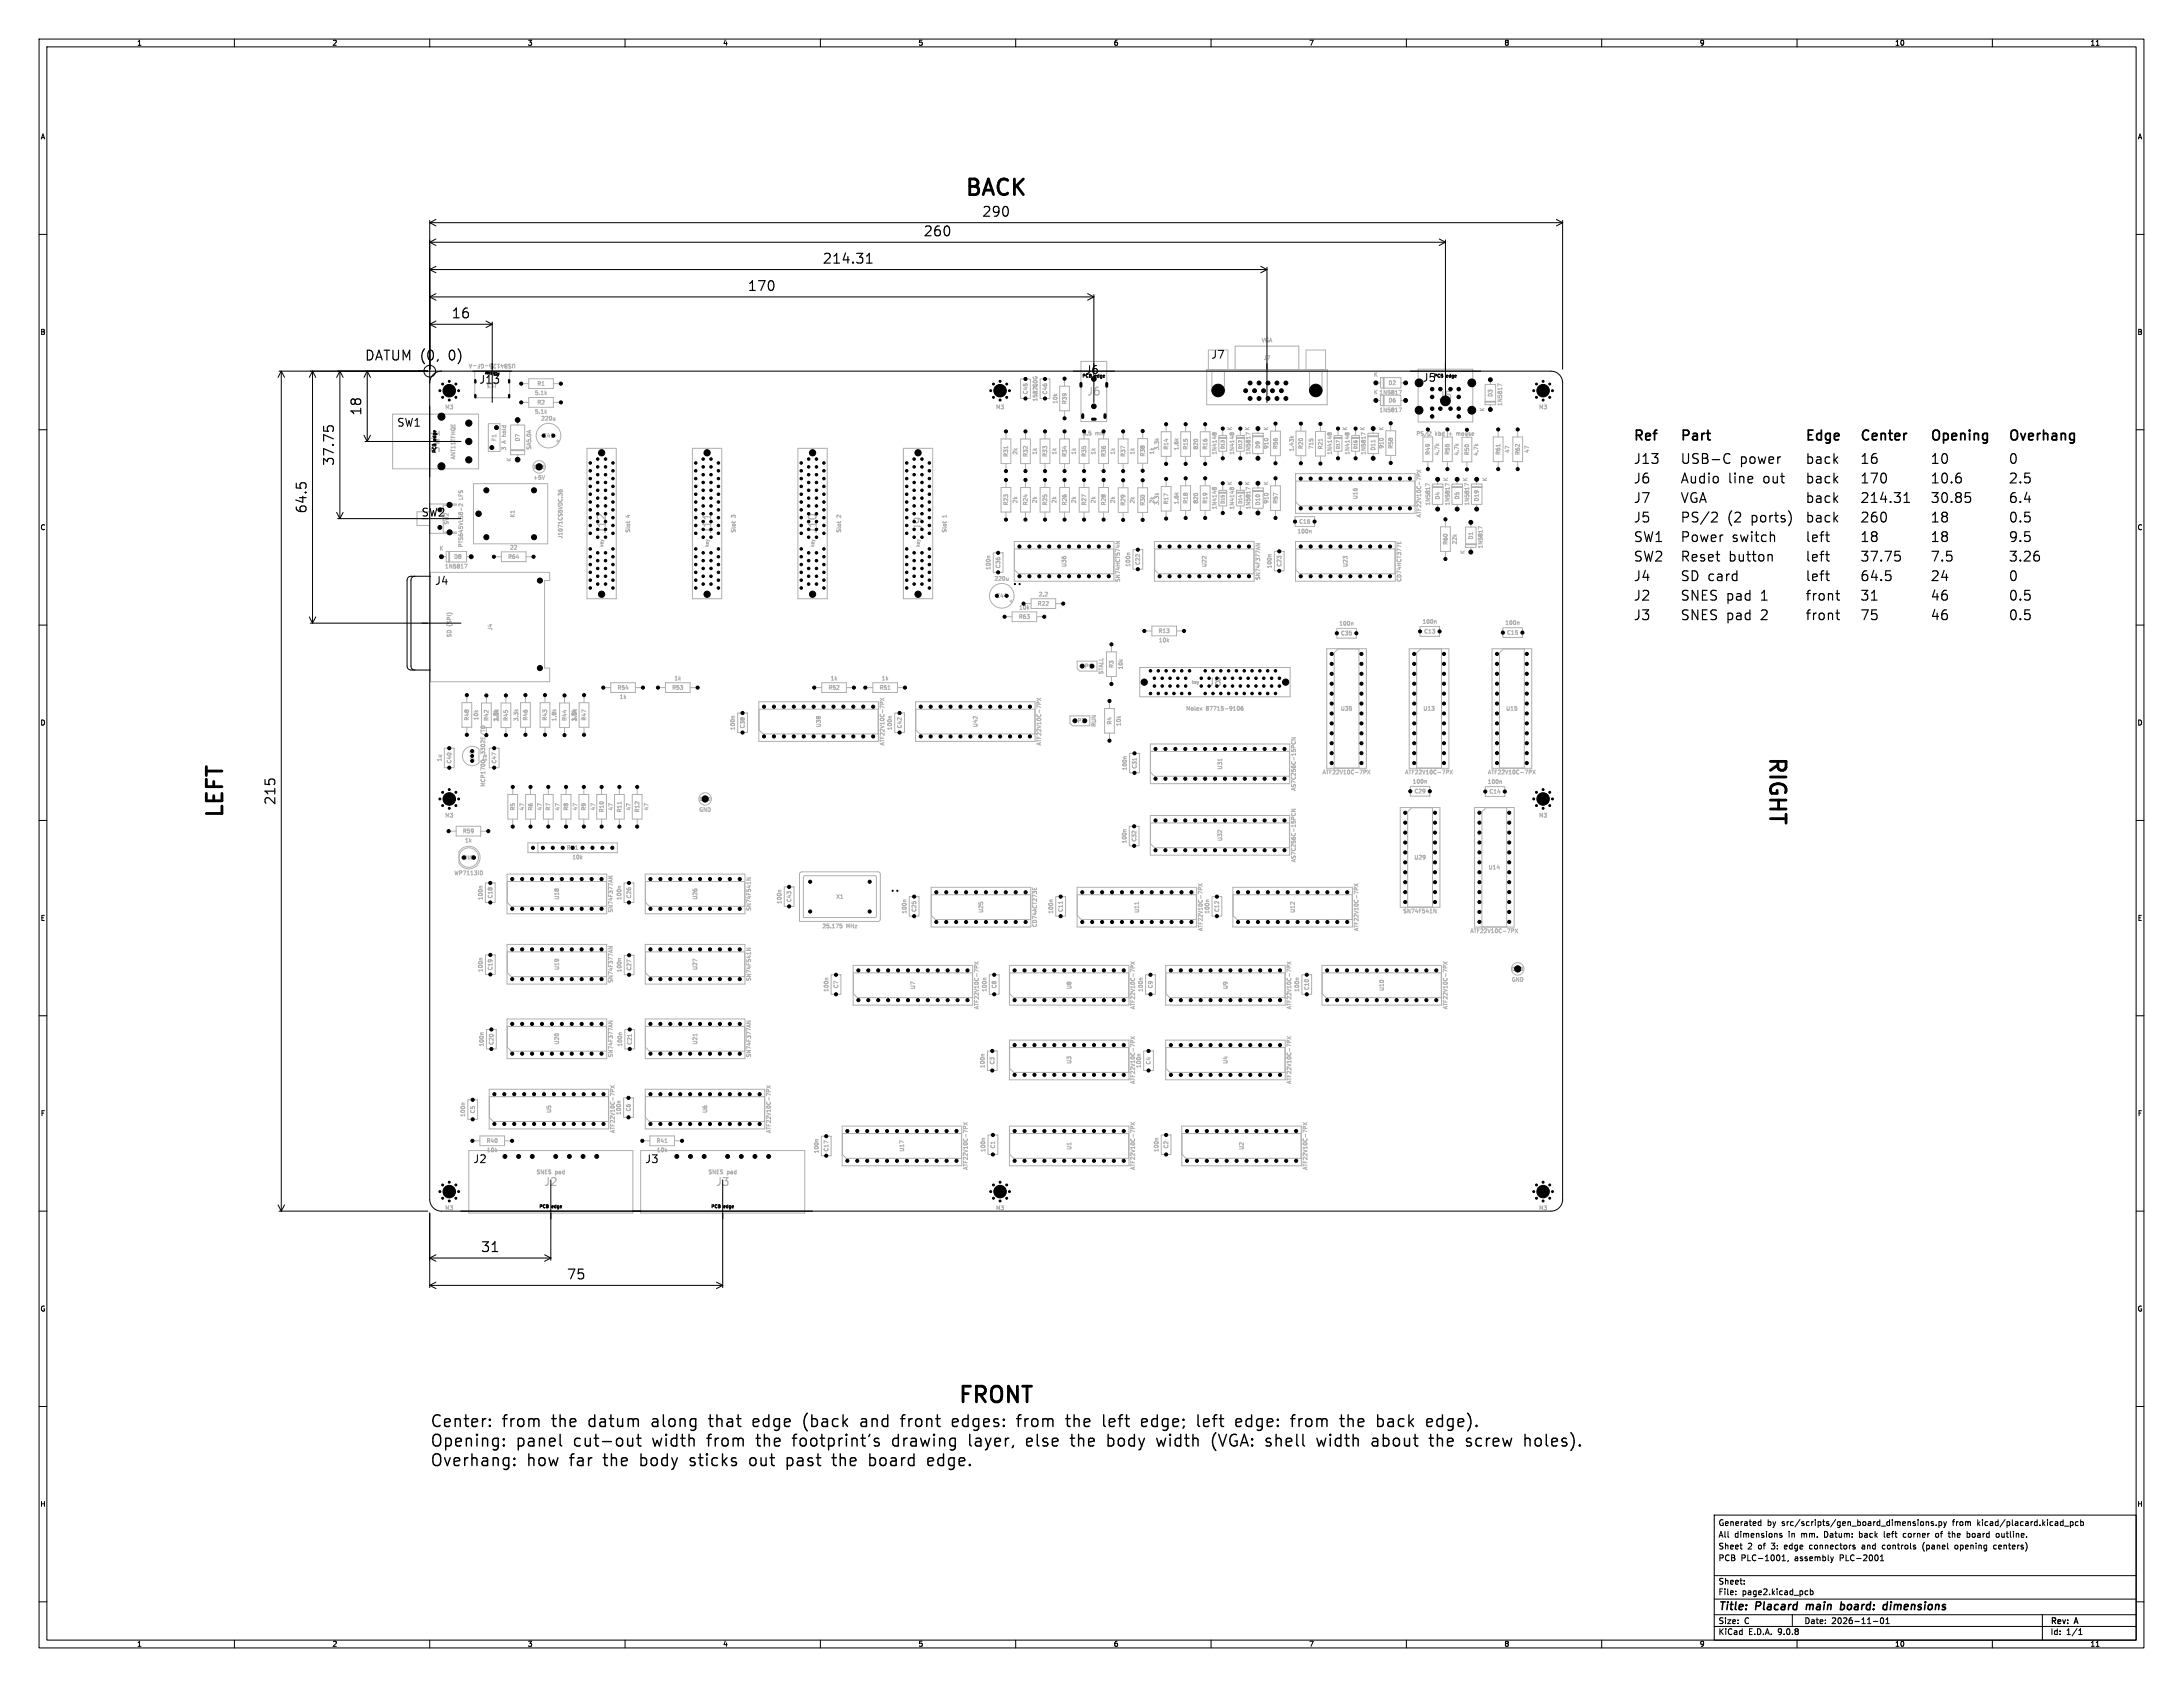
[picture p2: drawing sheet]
<svg xmlns="http://www.w3.org/2000/svg" width="559mm" height="432mm" viewBox="0 0 559 432" stroke-linecap="round" stroke-linejoin="round" font-family="sans-serif">
<defs><g id="words">
<g font-size="5.6">
<text x="246.6" y="51.1">BACK</text>
<text x="451.9" y="193.2" transform="rotate(90 451.9 193.2)">RIGHT</text>
<text x="58.1" y="209.8" transform="rotate(-90 58.1 209.8)">LEFT</text>
<text x="244.9" y="360.1">FRONT</text>
</g>
<g font-size="4.2">
<text x="110" y="366.1">Center:</text>
<text x="110" y="371.1">Opening:</text>
<text x="128.6" y="366.1">from</text>
<text x="132.2" y="371.1">panel</text>
<text x="141.7" y="366.1">the</text>
<text x="147.2" y="371.1">cut-out</text>
<text x="151.4" y="366.1">datum</text>
<text x="167.9" y="371.1">width</text>
<text x="168.1" y="366.1">along</text>
<text x="182.3" y="371.1">from</text>
<text x="183.3" y="366.1">that</text>
<text x="194.9" y="366.1">edge</text>
<text x="195.4" y="371.1">the</text>
<text x="205.2" y="371.1">footprint's</text>
<text x="208.2" y="366.1">(back</text>
<text x="223.4" y="366.1">and</text>
<text x="231.1" y="371.1">drawing</text>
<text x="234.3" y="366.1">front</text>
<text x="247.8" y="366.1">edges:</text>
<text x="251.1" y="371.1">layer,</text>
<text x="265" y="366.1">from</text>
<text x="266.3" y="371.1">else</text>
<text x="278" y="366.1">the</text>
<text x="278.2" y="371.1">the</text>
<text x="287.8" y="366.1">left</text>
<text x="288" y="371.1">body</text>
<text x="298.1" y="366.1">edge;</text>
<text x="301.2" y="371.1">width</text>
<text x="312.9" y="366.1">left</text>
<text x="315.7" y="371.1">(VGA:</text>
<text x="323.3" y="366.1">edge:</text>
<text x="330" y="371.1">shell</text>
<text x="338" y="366.1">from</text>
<text x="343.6" y="371.1">width</text>
<text x="351.1" y="366.1">the</text>
<text x="358.1" y="371.1">about</text>
<text x="360.8" y="366.1">back</text>
<text x="373.4" y="371.1">the</text>
<text x="374" y="366.1">edge).</text>
<text x="383.2" y="371.1">screw</text>
<text x="398.5" y="371.1">holes).</text>
<text x="110" y="376.1">Overhang:</text>
<text x="134.9" y="376.1">how</text>
<text x="146.2" y="376.1">far</text>
<text x="155.3" y="376.1">the</text>
<text x="165.1" y="376.1">body</text>
<text x="178.3" y="376.1">sticks</text>
<text x="194" y="376.1">out</text>
<text x="203.9" y="376.1">past</text>
<text x="216.3" y="376.1">the</text>
<text x="226" y="376.1">board</text>
<text x="241.5" y="376.1">edge.</text>
</g>
<g font-size="3.5">
<text x="251.2" y="55.9">290</text>
<text x="236.2" y="60.9">260</text>
<text x="210.4" y="67.9">214.31</text>
<text x="191.2" y="74.9">170</text>
<text x="115.4" y="81.9">16</text>
<text x="93.2" y="92.7">DATUM (0,</text>
<text x="115.1" y="92.7">0)</text>
<text x="92.9" y="106.6" transform="rotate(-90 92.9 106.6)">18</text>
<text x="418" y="113.9">Ref</text>
<text x="430" y="113.9">Part</text>
<text x="462" y="113.9">Edge</text>
<text x="476" y="113.9">Center</text>
<text x="494" y="113.9">Opening</text>
<text x="514" y="113.9">Overhang</text>
<text x="85.9" y="119.4" transform="rotate(-90 85.9 119.4)">37.75</text>
<text x="418" y="119.4">J13</text>
<text x="430" y="119.4">USB-C</text>
<text x="445.4" y="119.4">power</text>
<text x="462" y="119.4">back</text>
<text x="476" y="119.4">16</text>
<text x="494" y="119.4">10</text>
<text x="514" y="119.4">0</text>
<text x="418" y="124.4">J6</text>
<text x="430" y="124.4">Audio</text>
<text x="442.4" y="124.4">line</text>
<text x="451.6" y="124.4">out</text>
<text x="462" y="124.4">back</text>
<text x="476" y="124.4">170</text>
<text x="494" y="124.4">10.6</text>
<text x="514" y="124.4">2.5</text>
<text x="78.9" y="131.6" transform="rotate(-90 78.9 131.6)">64.5</text>
<text x="418" y="129.4">J7</text>
<text x="430" y="129.4">VGA</text>
<text x="462" y="129.4">back</text>
<text x="476" y="129.4">214.31</text>
<text x="494" y="129.4">30.85</text>
<text x="514" y="129.4">6.4</text>
<text x="418" y="134.4">J5</text>
<text x="430" y="134.4">PS/2</text>
<text x="442.2" y="134.4">(2</text>
<text x="448.5" y="134.4">ports)</text>
<text x="462" y="134.4">back</text>
<text x="476" y="134.4">260</text>
<text x="494" y="134.4">18</text>
<text x="514" y="134.4">0.5</text>
<text x="418" y="139.4">SW1</text>
<text x="430" y="139.4">Power</text>
<text x="443.4" y="139.4">switch</text>
<text x="462" y="139.4">left</text>
<text x="476" y="139.4">18</text>
<text x="494" y="139.4">18</text>
<text x="514" y="139.4">9.5</text>
<text x="418" y="144.4">SW2</text>
<text x="418" y="149.4">J4</text>
<text x="430" y="144.4">Reset</text>
<text x="430" y="149.4">SD card</text>
<text x="442.5" y="144.4">button</text>
<text x="462" y="144.4">left</text>
<text x="462" y="149.4">left</text>
<text x="476" y="144.4">37.75</text>
<text x="476" y="149.4">64.5</text>
<text x="494" y="144.4">7.5</text>
<text x="494" y="149.4">24</text>
<text x="514" y="144.4">3.26</text>
<text x="514" y="149.4">0</text>
<text x="418" y="154.4">J2</text>
<text x="430" y="154.4">SNES</text>
<text x="441.9" y="154.4">pad</text>
<text x="451" y="154.4">1</text>
<text x="462" y="154.4">front</text>
<text x="476" y="154.4">31</text>
<text x="494" y="154.4">46</text>
<text x="514" y="154.4">0.5</text>
<text x="418" y="159.4">J3</text>
<text x="430" y="159.4">SNES</text>
<text x="441.9" y="159.4">pad</text>
<text x="451" y="159.4">2</text>
<text x="462" y="159.4">front</text>
<text x="476" y="159.4">75</text>
<text x="494" y="159.4">46</text>
<text x="514" y="159.4">0.5</text>
<text x="70.9" y="206.3" transform="rotate(-90 70.9 206.3)">215</text>
<text x="122.9" y="320.9">31</text>
<text x="144.9" y="327.9">75</text>
</g>
<g font-size="2.8">
<text x="309.9" y="92.3">J7</text>
<text x="122.5" y="98.7">J13</text>
<text x="277.7" y="96.2">J6</text>
<text x="364" y="98.2">J5</text>
<text x="101.5" y="109.7">SW1</text>
<text x="107.7" y="132.7">SW2</text>
<text x="155.4" y="136.9" transform="rotate(-90 155.4 136.9)">J12</text>
<text x="182.4" y="136.9" transform="rotate(-90 182.4 136.9)">J11</text>
<text x="209.5" y="136.9" transform="rotate(-90 209.5 136.9)">J10</text>
<text x="236.4" y="136" transform="rotate(-90 236.4 136)">J9</text>
<text x="111.2" y="150.2">J4</text>
<text x="309" y="176">J8</text>
<text x="121" y="298.2">J2</text>
<text x="165" y="298.2">J3</text>
<text x="439.8" y="412.7">Title:</text>
<text x="449.5" y="412.7">Placard</text>
<text x="463.2" y="412.7">main</text>
<text x="472.8" y="412.7">board:</text>
<text x="484.5" y="412.7">dimensions</text>
</g>
<g font-size="2.8" fill="#afafaf">
<text x="278" y="101.7">J6</text>
<text x="368" y="102.7">J5</text>
<text x="112.9" y="116.3" transform="rotate(-90 112.9 116.3)">SW1</text>
<text x="139" y="304">J2</text>
<text x="183" y="304">J3</text>
</g>
<g font-size="2.1">
<text x="439.8" y="393.8">All</text>
<text x="439.8" y="390.8">Generated</text>
<text x="443.9" y="393.8">dimensions</text>
<text x="452.3" y="390.8">by</text>
<text x="456.1" y="390.8">src/scripts/gen_board_dimensions.py</text>
<text x="457.8" y="393.8">in</text>
<text x="461.2" y="393.8">mm.</text>
<text x="467.2" y="393.8">Datum:</text>
<text x="476.3" y="393.8">back</text>
<text x="482.8" y="393.8">left</text>
<text x="487.8" y="393.8">corner</text>
<text x="496.3" y="393.8">of</text>
<text x="499.8" y="393.8">the</text>
<text x="500" y="390.8">from</text>
<text x="504.6" y="393.8">board</text>
<text x="506.4" y="390.8">kicad/placard.kicad_pcb</text>
<text x="512.2" y="393.8">outline.</text>
<text x="439.8" y="399.8">PCB</text>
<text x="439.8" y="396.8">Sheet</text>
<text x="445.6" y="399.8">PLC-1001,</text>
<text x="447.3" y="396.8">2</text>
<text x="450" y="396.8">of</text>
<text x="453.5" y="396.8">3:</text>
<text x="457" y="396.8">edge</text>
<text x="459.4" y="399.8">assembly</text>
<text x="463.5" y="396.8">connectors</text>
<text x="471" y="399.8">PLC-2001</text>
<text x="477.1" y="396.8">and</text>
<text x="482.5" y="396.8">controls</text>
<text x="492.9" y="396.8">(panel</text>
<text x="501.4" y="396.8">opening</text>
<text x="511.4" y="396.8">centers)</text>
<text x="439.8" y="405.8">Sheet:</text>
<text x="439.8" y="408.5">File:</text>
<text x="445.9" y="408.5">page2.kicad_pcb</text>
<text x="439.8" y="418.7">KiCad</text>
<text x="439.8" y="415.9">Size:</text>
<text x="446.5" y="415.9">C</text>
<text x="447.5" y="418.7">E.D.A.</text>
<text x="455.1" y="418.7">9.0.8</text>
<text x="461.8" y="415.9">Date:</text>
<text x="468.8" y="415.9">2026-11-01</text>
<text x="524.8" y="416.1">Rev:</text>
<text x="524.8" y="418.7">Id:</text>
<text x="528.9" y="418.7">1/1</text>
<text x="531.2" y="416.1">A</text>
</g>
<g font-size="1.8">
<text x="35" y="11.9">1</text>
<text x="85" y="11.9">2</text>
<text x="135" y="11.9">3</text>
<text x="185" y="11.9">4</text>
<text x="235" y="11.9">5</text>
<text x="285" y="11.9">6</text>
<text x="335" y="11.9">7</text>
<text x="385" y="11.9">8</text>
<text x="435" y="11.9">9</text>
<text x="485" y="11.9">10</text>
<text x="535" y="11.9">11</text>
<text x="10.3" y="35.9">A</text>
<text x="547.1" y="35.9">A</text>
<text x="10.3" y="85.9">B</text>
<text x="547.1" y="85.9">B</text>
<text x="10.3" y="135.9">C</text>
<text x="547.1" y="135.9">C</text>
<text x="10.3" y="185.9">D</text>
<text x="547.1" y="185.9">D</text>
<text x="10.3" y="235.9">E</text>
<text x="547.1" y="235.9">E</text>
<text x="10.3" y="285.9">F</text>
<text x="547.1" y="285.9">F</text>
<text x="10.3" y="335.9">G</text>
<text x="547.1" y="335.9">G</text>
<text x="10.2" y="385.9">H</text>
<text x="547" y="385.9">H</text>
<text x="35" y="421.7">1</text>
<text x="85" y="421.7">2</text>
<text x="135" y="421.7">3</text>
<text x="185" y="421.7">4</text>
<text x="235" y="421.7">5</text>
<text x="285" y="421.7">6</text>
<text x="335" y="421.7">7</text>
<text x="385" y="421.7">8</text>
<text x="435" y="421.7">9</text>
<text x="485" y="421.7">10</text>
<text x="535" y="421.7">11</text>
</g>
<g font-size="1.4" fill="#afafaf">
<text x="322.8" y="87.8">VGA</text>
<text x="132.1" y="92.9" transform="rotate(-180 132.1 92.9)">USB4125-GF-A</text>
<text x="323.3" y="92.3">J7</text>
<text x="136.8" y="101.3">5.1k</text>
<text x="137.4" y="98.9">R1</text>
<text x="263.2" y="101.1" transform="rotate(-90 263.2 101.1)">C45</text>
<text x="268.2" y="101.1" transform="rotate(-90 268.2 101.1)">C46</text>
<text x="351.6" y="96.6">K</text>
<text x="351.6" y="101.1">K 1N5817</text>
<text x="355.3" y="98.7">D2</text>
<text x="382.2" y="101.7" transform="rotate(-90 382.2 101.7)">D3</text>
<text x="113.8" y="104.9">M3</text>
<text x="136.8" y="106.1">5.1k</text>
<text x="137.4" y="103.7">R2</text>
<text x="138.4" y="107.8">220u</text>
<text x="254.8" y="104.9">M3</text>
<text x="265.7" y="102.9" transform="rotate(-90 265.7 102.9)">15n22uC0G</text>
<text x="270.9" y="103.5" transform="rotate(-90 270.9 103.5)">10k</text>
<text x="273.2" y="103.6" transform="rotate(-90 273.2 103.6)">R39</text>
<text x="353" y="105.7">1N5817</text>
<text x="355.3" y="103.2">D6</text>
<text x="380.1" y="105.4" transform="rotate(-90 380.1 105.4)">K</text>
<text x="384.7" y="104" transform="rotate(-90 384.7 104)">1N5817</text>
<text x="393.8" y="104.9">M3</text>
<text x="127.2" y="113" transform="rotate(-90 127.2 113)">F1</text>
<text x="129.7" y="113.4" transform="rotate(-90 129.7 113.4)">A hold</text>
<text x="133.2" y="113.1" transform="rotate(-90 133.2 113.1)">D7</text>
<text x="277" y="111.6">3.5</text>
<text x="280.4" y="111.6">mm</text>
<text x="315.5" y="110.3" transform="rotate(-90 315.5 110.3)">K</text>
<text x="320" y="110.3" transform="rotate(-90 320 110.3)">K</text>
<text x="324.8" y="110.3" transform="rotate(-90 324.8 110.3)">K</text>
<text x="345" y="110.3" transform="rotate(-90 345 110.3)">K</text>
<text x="349.5" y="110.3" transform="rotate(-90 349.5 110.3)">K</text>
<text x="354.3" y="110.3" transform="rotate(-90 354.3 110.3)">K</text>
<text x="362.4" y="111.7">PS/2</text>
<text x="367.4" y="111.7">kbd</text>
<text x="371" y="111.7">+</text>
<text x="373.3" y="111.7">mouse</text>
<text x="116.7" y="117.7" transform="rotate(-90 116.7 117.7)">ANT11TFHQE</text>
<text x="129.7" y="115.4" transform="rotate(-90 129.7 115.4)">3</text>
<text x="131" y="118.3" transform="rotate(-90 131 118.3)">K</text>
<text x="136.1" y="115.2" transform="rotate(-90 136.1 115.2)">SA5.0A</text>
<text x="258.2" y="117.1" transform="rotate(-90 258.2 117.1)">R31</text>
<text x="260.6" y="116.5" transform="rotate(-90 260.6 116.5)">2k</text>
<text x="263.2" y="117.1" transform="rotate(-90 263.2 117.1)">R32</text>
<text x="265.6" y="116.5" transform="rotate(-90 265.6 116.5)">1k</text>
<text x="268.2" y="117.1" transform="rotate(-90 268.2 117.1)">R33</text>
<text x="270.6" y="116.5" transform="rotate(-90 270.6 116.5)">1k</text>
<text x="273.2" y="117.1" transform="rotate(-90 273.2 117.1)">R34</text>
<text x="275.6" y="116.5" transform="rotate(-90 275.6 116.5)">1k</text>
<text x="278.2" y="117.1" transform="rotate(-90 278.2 117.1)">R35</text>
<text x="280.6" y="116.5" transform="rotate(-90 280.6 116.5)">1k</text>
<text x="283.2" y="117.1" transform="rotate(-90 283.2 117.1)">R36</text>
<text x="285.6" y="116.5" transform="rotate(-90 285.6 116.5)">1k</text>
<text x="288.2" y="117.1" transform="rotate(-90 288.2 117.1)">R37</text>
<text x="290.6" y="116.5" transform="rotate(-90 290.6 116.5)">1k</text>
<text x="293.2" y="117" transform="rotate(-90 293.2 117)">R38</text>
<text x="295.6" y="116.4" transform="rotate(-90 295.6 116.4)">1k</text>
<text x="296.9" y="115.4" transform="rotate(-90 296.9 115.4)">3.3k</text>
<text x="299.2" y="115.2" transform="rotate(-90 299.2 115.2)">R14</text>
<text x="301.9" y="115.4" transform="rotate(-90 301.9 115.4)">1.6k</text>
<text x="304.2" y="115.2" transform="rotate(-90 304.2 115.2)">R15</text>
<text x="306.9" y="115.2" transform="rotate(-90 306.9 115.2)">820</text>
<text x="309.2" y="115.2" transform="rotate(-90 309.2 115.2)">R16</text>
<text x="311.6" y="116.5" transform="rotate(-90 311.6 116.5)">1N4148</text>
<text x="316.1" y="116.5" transform="rotate(-90 316.1 116.5)">1N4148</text>
<text x="320.3" y="116.5" transform="rotate(-90 320.3 116.5)">1N5817</text>
<text x="322.7" y="115" transform="rotate(-90 322.7 115)">D9</text>
<text x="324.9" y="115.1" transform="rotate(-90 324.9 115.1)">910</text>
<text x="327.2" y="115.1" transform="rotate(-90 327.2 115.1)">R56</text>
<text x="331.4" y="115.7" transform="rotate(-90 331.4 115.7)">1.43k</text>
<text x="333.7" y="115.1" transform="rotate(-90 333.7 115.1)">R20</text>
<text x="336.4" y="115.1" transform="rotate(-90 336.4 115.1)">715</text>
<text x="338.7" y="115.2" transform="rotate(-90 338.7 115.2)">R21</text>
<text x="341.1" y="116.5" transform="rotate(-90 341.1 116.5)">1N4148</text>
<text x="345.6" y="116.5" transform="rotate(-90 345.6 116.5)">1N4148</text>
<text x="349.8" y="116.5" transform="rotate(-90 349.8 116.5)">1N5817</text>
<text x="352.2" y="115.5" transform="rotate(-90 352.2 115.5)">D11</text>
<text x="354.4" y="115" transform="rotate(-90 354.4 115)">910</text>
<text x="356.7" y="115" transform="rotate(-90 356.7 115)">R58</text>
<text x="366.2" y="116.6" transform="rotate(-90 366.2 116.6)">R49</text>
<text x="368.6" y="116.7" transform="rotate(-90 368.6 116.7)">4.7k</text>
<text x="371.2" y="116.6" transform="rotate(-90 371.2 116.6)">R55</text>
<text x="373.6" y="116.7" transform="rotate(-90 373.6 116.7)">4.7k</text>
<text x="376.2" y="116.7" transform="rotate(-90 376.2 116.7)">R50</text>
<text x="378.6" y="116.8" transform="rotate(-90 378.6 116.8)">4.7k</text>
<text x="384.2" y="116.6" transform="rotate(-90 384.2 116.6)">R61</text>
<text x="386.6" y="116.1" transform="rotate(-90 386.6 116.1)">47</text>
<text x="389.2" y="116.6" transform="rotate(-90 389.2 116.6)">R62</text>
<text x="391.6" y="116.1" transform="rotate(-90 391.6 116.1)">47</text>
<text x="136.4" y="123">+5V</text>
<text x="315.5" y="124.3" transform="rotate(-90 315.5 124.3)">K</text>
<text x="320" y="124.3" transform="rotate(-90 320 124.3)">K</text>
<text x="324.8" y="124.3" transform="rotate(-90 324.8 124.3)">K</text>
<text x="370.8" y="123.3" transform="rotate(-90 370.8 123.3)">K</text>
<text x="375.8" y="123.3" transform="rotate(-90 375.8 123.3)">K</text>
<text x="380.8" y="123.3" transform="rotate(-90 380.8 123.3)">K</text>
<text x="118.7" y="127.9" transform="rotate(-90 118.7 127.9)">LFS</text>
<text x="258.2" y="129.5" transform="rotate(-90 258.2 129.5)">R23</text>
<text x="260.6" y="128.9" transform="rotate(-90 260.6 128.9)">2k</text>
<text x="263.2" y="129.5" transform="rotate(-90 263.2 129.5)">R24</text>
<text x="265.6" y="128.9" transform="rotate(-90 265.6 128.9)">2k</text>
<text x="268.2" y="129.5" transform="rotate(-90 268.2 129.5)">R25</text>
<text x="270.6" y="128.9" transform="rotate(-90 270.6 128.9)">2k</text>
<text x="273.2" y="129.5" transform="rotate(-90 273.2 129.5)">R26</text>
<text x="275.6" y="128.9" transform="rotate(-90 275.6 128.9)">2k</text>
<text x="278.2" y="129.5" transform="rotate(-90 278.2 129.5)">R27</text>
<text x="280.6" y="128.9" transform="rotate(-90 280.6 128.9)">2k</text>
<text x="283.2" y="129.5" transform="rotate(-90 283.2 129.5)">R28</text>
<text x="285.6" y="128.9" transform="rotate(-90 285.6 128.9)">2k</text>
<text x="288.2" y="129.6" transform="rotate(-90 288.2 129.6)">R29</text>
<text x="290.6" y="129" transform="rotate(-90 290.6 129)">2k</text>
<text x="293.2" y="129.6" transform="rotate(-90 293.2 129.6)">R30</text>
<text x="295.6" y="129" transform="rotate(-90 295.6 129)">2k</text>
<text x="296.9" y="129.4" transform="rotate(-90 296.9 129.4)">3.3k</text>
<text x="299.2" y="129.2" transform="rotate(-90 299.2 129.2)">R17</text>
<text x="301.9" y="129.2" transform="rotate(-90 301.9 129.2)">1.6k</text>
<text x="304.2" y="129.1" transform="rotate(-90 304.2 129.1)">R18</text>
<text x="306.9" y="129.1" transform="rotate(-90 306.9 129.1)">820</text>
<text x="309.2" y="129.1" transform="rotate(-90 309.2 129.1)">R19</text>
<text x="311.6" y="130.5" transform="rotate(-90 311.6 130.5)">1N4148</text>
<text x="316.1" y="130.5" transform="rotate(-90 316.1 130.5)">1N4148</text>
<text x="320.3" y="130.5" transform="rotate(-90 320.3 130.5)">1N5817</text>
<text x="322.7" y="129.5" transform="rotate(-90 322.7 129.5)">D10</text>
<text x="324.9" y="129.1" transform="rotate(-90 324.9 129.1)">910</text>
<text x="327.2" y="129.1" transform="rotate(-90 327.2 129.1)">R57</text>
<text x="347.7" y="127.9" transform="rotate(-90 347.7 127.9)">U16</text>
<text x="366.3" y="129.5" transform="rotate(-90 366.3 129.5)">1N5817</text>
<text x="368.7" y="128" transform="rotate(-90 368.7 128)">D4</text>
<text x="371.3" y="129.5" transform="rotate(-90 371.3 129.5)">1N5817</text>
<text x="373.7" y="128" transform="rotate(-90 373.7 128)">D5</text>
<text x="376.3" y="129.5" transform="rotate(-90 376.3 129.5)">1N5817</text>
<text x="378.7" y="128.5" transform="rotate(-90 378.7 128.5)">D19</text>
<text x="115" y="134.4" transform="rotate(-90 115 134.4)">SW2</text>
<text x="131.9" y="132.6" transform="rotate(-90 131.9 132.6)">K1</text>
<text x="144.2" y="138" transform="rotate(-90 144.2 138)">J1071CS5VDC.36</text>
<text x="161.5" y="136.5" transform="rotate(-90 161.5 136.5)">Slot</text>
<text x="161.5" y="132.5" transform="rotate(-90 161.5 132.5)">4</text>
<text x="188.5" y="136.5" transform="rotate(-90 188.5 136.5)">Slot</text>
<text x="188.5" y="132.5" transform="rotate(-90 188.5 132.5)">3</text>
<text x="215.5" y="136.5" transform="rotate(-90 215.5 136.5)">Slot</text>
<text x="215.5" y="132.5" transform="rotate(-90 215.5 132.5)">2</text>
<text x="242.5" y="136.5" transform="rotate(-90 242.5 136.5)">Slot</text>
<text x="242.5" y="132.5" transform="rotate(-90 242.5 132.5)">1</text>
<text x="332" y="136.7">100n</text>
<text x="332.4" y="134.2">C16</text>
<text x="364" y="132.6" transform="rotate(-90 364 132.6)">ATF22V10C-7PX</text>
<text x="112.4" y="141.1">K</text>
<text x="116.1" y="143.2">D8</text>
<text x="118.7" y="140.2" transform="rotate(-90 118.7 140.2)">PTS645VL58-2</text>
<text x="129.9" y="143.2">R64</text>
<text x="130.4" y="140.9">22</text>
<text x="370.7" y="139.6" transform="rotate(-90 370.7 139.6)">R60</text>
<text x="373.1" y="139.5" transform="rotate(-90 373.1 139.5)">22k</text>
<text x="375.1" y="141.9" transform="rotate(-90 375.1 141.9)">K</text>
<text x="377.2" y="138.2" transform="rotate(-90 377.2 138.2)">D1</text>
<text x="379.7" y="140.5" transform="rotate(-90 379.7 140.5)">1N5817</text>
<text x="113.8" y="145.7">1N5817</text>
<text x="253.7" y="146" transform="rotate(-90 253.7 146)">100n</text>
<text x="254.4" y="148.8">220u</text>
<text x="256.2" y="145.6" transform="rotate(-90 256.2 145.6)">C36</text>
<text x="273.1" y="145.3" transform="rotate(-90 273.1 145.3)">U36</text>
<text x="286.9" y="149.1" transform="rotate(-90 286.9 149.1)">SN74HCT574N</text>
<text x="289.5" y="145.2" transform="rotate(-90 289.5 145.2)">100n</text>
<text x="292" y="144.8" transform="rotate(-90 292 144.8)">C22</text>
<text x="309" y="145.3" transform="rotate(-90 309 145.3)">U22</text>
<text x="322.8" y="148.6" transform="rotate(-90 322.8 148.6)">SN74F377AN</text>
<text x="325.7" y="145.6" transform="rotate(-90 325.7 145.6)">100n</text>
<text x="328.2" y="145.2" transform="rotate(-90 328.2 145.2)">C23</text>
<text x="345.1" y="145.3" transform="rotate(-90 345.1 145.3)">U23</text>
<text x="358.9" y="149.1" transform="rotate(-90 358.9 149.1)">CD74HCT377E</text>
<text x="265.5" y="155.2">R22</text>
<text x="265.8" y="152.9">2.2</text>
<text x="115.7" y="160.3" transform="rotate(-90 115.7 160.3)">(SPI)</text>
<text x="126.2" y="161.5" transform="rotate(-90 126.2 161.5)">J4</text>
<text x="260.6" y="158.6">R63</text>
<text x="260.7" y="156.2">10k</text>
<text x="342.7" y="160.3">100n</text>
<text x="364" y="159.8">100n</text>
<text x="385.2" y="160.1">100n</text>
<text x="115.7" y="163.3" transform="rotate(-90 115.7 163.3)">SD</text>
<text x="296.4" y="162.2">R13</text>
<text x="296.5" y="164.6">10k</text>
<text x="343.1" y="162.8">C35</text>
<text x="364.4" y="162.3">C13</text>
<text x="385.6" y="162.6">C15</text>
<text x="282.6" y="172.7" transform="rotate(-90 282.6 172.7)">STALL</text>
<text x="285.2" y="171.1" transform="rotate(-90 285.2 171.1)">R3</text>
<text x="287.6" y="171.5" transform="rotate(-90 287.6 171.5)">10k</text>
<text x="157.9" y="176.7">R54</text>
<text x="158.5" y="179.1">1k</text>
<text x="171.9" y="176.7">R53</text>
<text x="172.5" y="174.4">1k</text>
<text x="211.9" y="176.7">R52</text>
<text x="212.5" y="174.4">1k</text>
<text x="225" y="176.7">R51</text>
<text x="225.6" y="174.4">1k</text>
<text x="120.2" y="184.6" transform="rotate(-90 120.2 184.6)">R48</text>
<text x="122.6" y="184.5" transform="rotate(-90 122.6 184.5)">10k</text>
<text x="125.2" y="184.7" transform="rotate(-90 125.2 184.7)">R42</text>
<text x="127.6" y="184.8" transform="rotate(-90 127.6 184.8)">1.8k</text>
<text x="130.2" y="184.7" transform="rotate(-90 130.2 184.7)">R45</text>
<text x="132.9" y="184.7" transform="rotate(-90 132.9 184.7)">3.3k</text>
<text x="135.2" y="184.6" transform="rotate(-90 135.2 184.6)">R46</text>
<text x="140.2" y="184.6" transform="rotate(-90 140.2 184.6)">R43</text>
<text x="142.6" y="184.7" transform="rotate(-90 142.6 184.7)">1.8k</text>
<text x="145.2" y="184.7" transform="rotate(-90 145.2 184.7)">R44</text>
<text x="147.6" y="184.8" transform="rotate(-90 147.6 184.8)">1.8k</text>
<text x="150.2" y="184.6" transform="rotate(-90 150.2 184.6)">R47</text>
<text x="284.7" y="185.6" transform="rotate(-90 284.7 185.6)">R4</text>
<text x="287.1" y="186" transform="rotate(-90 287.1 186)">10k</text>
<text x="303.5" y="182.1">Molex</text>
<text x="308.7" y="182.1">87715-9106</text>
<text x="343.1" y="182.1">U35</text>
<text x="364.2" y="182.1">U13</text>
<text x="385.4" y="182.1">U15</text>
<text x="188.3" y="187" transform="rotate(-90 188.3 187)">100n</text>
<text x="190.8" y="186.6" transform="rotate(-90 190.8 186.6)">C38</text>
<text x="210.3" y="186.3" transform="rotate(-90 210.3 186.3)">U38</text>
<text x="226.6" y="191" transform="rotate(-90 226.6 191)">ATF22V10C-7PX</text>
<text x="228.5" y="187" transform="rotate(-90 228.5 187)">100n</text>
<text x="231" y="186.6" transform="rotate(-90 231 186.6)">C42</text>
<text x="250.4" y="186.3" transform="rotate(-90 250.4 186.3)">U42</text>
<text x="266.7" y="191" transform="rotate(-90 266.7 191)">ATF22V10C-7PX</text>
<text x="280.7" y="186.2" transform="rotate(-90 280.7 186.2)">RUN</text>
<text x="113.2" y="195.1" transform="rotate(-90 113.2 195.1)">1u</text>
<text x="115.7" y="195.6" transform="rotate(-90 115.7 195.6)">C40</text>
<text x="124.7" y="195.1" transform="rotate(-90 124.7 195.1)">1u</text>
<text x="127.2" y="195.6" transform="rotate(-90 127.2 195.6)">C47</text>
<text x="288.6" y="197.3" transform="rotate(-90 288.6 197.3)">100n</text>
<text x="291.1" y="196.9" transform="rotate(-90 291.1 196.9)">C31</text>
<text x="313" y="197.1" transform="rotate(-90 313 197.1)">U31</text>
<text x="124.4" y="201.5" transform="rotate(-90 124.4 201.5)">MCP1700-3302E/TO</text>
<text x="331.9" y="202.5" transform="rotate(-90 331.9 202.5)">AS7C256C-15PCN</text>
<text x="338.4" y="198.4">ATF22V10C-7PX</text>
<text x="359.5" y="198.4">ATF22V10C-7PX</text>
<text x="361.5" y="200.8">100n</text>
<text x="361.9" y="203.3">C29</text>
<text x="380.7" y="200.8">100n</text>
<text x="380.7" y="198.4">ATF22V10C-7PX</text>
<text x="381.1" y="203.3">C14</text>
<text x="113.8" y="209.4">M3</text>
<text x="132" y="207.6" transform="rotate(-90 132 207.6)">R5</text>
<text x="134.3" y="207.6" transform="rotate(-90 134.3 207.6)">47</text>
<text x="136.5" y="207.6" transform="rotate(-90 136.5 207.6)">R6</text>
<text x="138.9" y="207.6" transform="rotate(-90 138.9 207.6)">47</text>
<text x="141.1" y="207.6" transform="rotate(-90 141.1 207.6)">R7</text>
<text x="143.4" y="207.6" transform="rotate(-90 143.4 207.6)">47</text>
<text x="145.6" y="207.6" transform="rotate(-90 145.6 207.6)">R8</text>
<text x="148" y="207.6" transform="rotate(-90 148 207.6)">47</text>
<text x="150.2" y="207.6" transform="rotate(-90 150.2 207.6)">R9</text>
<text x="152.5" y="207.6" transform="rotate(-90 152.5 207.6)">47</text>
<text x="154.7" y="208.1" transform="rotate(-90 154.7 208.1)">R10</text>
<text x="157.1" y="207.6" transform="rotate(-90 157.1 207.6)">47</text>
<text x="159.3" y="208.1" transform="rotate(-90 159.3 208.1)">R11</text>
<text x="161.6" y="207.6" transform="rotate(-90 161.6 207.6)">47</text>
<text x="163.8" y="208.1" transform="rotate(-90 163.8 208.1)">R12</text>
<text x="166.2" y="207.6" transform="rotate(-90 166.2 207.6)">47</text>
<text x="178.9" y="208">GND</text>
<text x="393.8" y="209.4">M3</text>
<text x="118.3" y="213.5">R59</text>
<text x="118.9" y="215.8">1k</text>
<text x="291" y="215.6" transform="rotate(-90 291 215.6)">C32</text>
<text x="313" y="215.4" transform="rotate(-90 313 215.4)">U32</text>
<text x="146.4" y="220.1">10k</text>
<text x="288.5" y="216" transform="rotate(-90 288.5 216)">100n</text>
<text x="331.9" y="220.8" transform="rotate(-90 331.9 220.8)">AS7C256C-15PCN</text>
<text x="361.9" y="220.2">U29</text>
<text x="116.2" y="224.2">WP7113ID</text>
<text x="380.9" y="222.7">U14</text>
<text x="123.7" y="230.5" transform="rotate(-90 123.7 230.5)">100n</text>
<text x="126.2" y="230.1" transform="rotate(-90 126.2 230.1)">C18</text>
<text x="143.3" y="230.4" transform="rotate(-90 143.3 230.4)">U18</text>
<text x="157" y="233.7" transform="rotate(-90 157 233.7)">SN74F377AN</text>
<text x="159.2" y="230.5" transform="rotate(-90 159.2 230.5)">100n</text>
<text x="161.7" y="230.1" transform="rotate(-90 161.7 230.1)">C26</text>
<text x="178.7" y="230.4" transform="rotate(-90 178.7 230.4)">U26</text>
<text x="192.4" y="233.3" transform="rotate(-90 192.4 233.3)">SN74F541N</text>
<text x="200.2" y="231.5" transform="rotate(-90 200.2 231.5)">100n</text>
<text x="202.7" y="231.1" transform="rotate(-90 202.7 231.1)">C43</text>
<text x="213.9" y="230.2">X1</text>
<text x="234.7" y="233.6" transform="rotate(-90 234.7 233.6)">C25</text>
<text x="251.8" y="233.8" transform="rotate(-90 251.8 233.8)">U25</text>
<text x="272.2" y="233.6" transform="rotate(-90 272.2 233.6)">C11</text>
<text x="291.7" y="233.8" transform="rotate(-90 291.7 233.8)">U11</text>
<text x="312.2" y="233.6" transform="rotate(-90 312.2 233.6)">C12</text>
<text x="331.6" y="233.8" transform="rotate(-90 331.6 233.8)">U12</text>
<text x="359.1" y="233.9">SN74F541N</text>
<text x="210.4" y="237.8">25.175</text>
<text x="216.6" y="237.8">MHz</text>
<text x="232.2" y="234" transform="rotate(-90 232.2 234)">100n</text>
<text x="265.6" y="237.5" transform="rotate(-90 265.6 237.5)">CD74ACT273E</text>
<text x="269.7" y="234" transform="rotate(-90 269.7 234)">100n</text>
<text x="308" y="238.5" transform="rotate(-90 308 238.5)">ATF22V10C-7PX</text>
<text x="309.7" y="234" transform="rotate(-90 309.7 234)">100n</text>
<text x="347.9" y="238.5" transform="rotate(-90 347.9 238.5)">ATF22V10C-7PX</text>
<text x="376.2" y="239">ATF22V10C-7PX</text>
<text x="123.7" y="248.9" transform="rotate(-90 123.7 248.9)">100n</text>
<text x="126.2" y="248.5" transform="rotate(-90 126.2 248.5)">C19</text>
<text x="143.3" y="248.4" transform="rotate(-90 143.3 248.4)">U19</text>
<text x="157" y="251.7" transform="rotate(-90 157 251.7)">SN74F377AN</text>
<text x="159.3" y="249" transform="rotate(-90 159.3 249)">100n</text>
<text x="161.8" y="248.6" transform="rotate(-90 161.8 248.6)">C27</text>
<text x="178.7" y="248.4" transform="rotate(-90 178.7 248.4)">U27</text>
<text x="192.4" y="251.3" transform="rotate(-90 192.4 251.3)">SN74F541N</text>
<text x="386.9" y="251.5">GND</text>
<text x="212.2" y="254" transform="rotate(-90 212.2 254)">100n</text>
<text x="214.7" y="253.1" transform="rotate(-90 214.7 253.1)">C7</text>
<text x="234.4" y="253.3" transform="rotate(-90 234.4 253.3)">U7</text>
<text x="252.7" y="254" transform="rotate(-90 252.7 254)">100n</text>
<text x="255.2" y="253.1" transform="rotate(-90 255.2 253.1)">C8</text>
<text x="274.4" y="253.3" transform="rotate(-90 274.4 253.3)">U8</text>
<text x="292.7" y="254" transform="rotate(-90 292.7 254)">100n</text>
<text x="295.2" y="253.1" transform="rotate(-90 295.2 253.1)">C9</text>
<text x="314.4" y="253.3" transform="rotate(-90 314.4 253.3)">U9</text>
<text x="332.7" y="254" transform="rotate(-90 332.7 254)">100n</text>
<text x="335.2" y="253.6" transform="rotate(-90 335.2 253.6)">C10</text>
<text x="354.4" y="253.8" transform="rotate(-90 354.4 253.8)">U10</text>
<text x="250.7" y="258.5" transform="rotate(-90 250.7 258.5)">ATF22V10C-7PX</text>
<text x="290.7" y="258.5" transform="rotate(-90 290.7 258.5)">ATF22V10C-7PX</text>
<text x="330.7" y="258.5" transform="rotate(-90 330.7 258.5)">ATF22V10C-7PX</text>
<text x="370.7" y="258.5" transform="rotate(-90 370.7 258.5)">ATF22V10C-7PX</text>
<text x="124" y="268" transform="rotate(-90 124 268)">100n</text>
<text x="126.5" y="267.6" transform="rotate(-90 126.5 267.6)">C20</text>
<text x="143.3" y="267.5" transform="rotate(-90 143.3 267.5)">U20</text>
<text x="159.4" y="268" transform="rotate(-90 159.4 268)">100n</text>
<text x="161.9" y="267.6" transform="rotate(-90 161.9 267.6)">C21</text>
<text x="178.7" y="267.5" transform="rotate(-90 178.7 267.5)">U21</text>
<text x="157" y="270.8" transform="rotate(-90 157 270.8)">SN74F377AN</text>
<text x="192.4" y="270.8" transform="rotate(-90 192.4 270.8)">SN74F377AN</text>
<text x="252.2" y="273.5" transform="rotate(-90 252.2 273.5)">100n</text>
<text x="254.7" y="272.6" transform="rotate(-90 254.7 272.6)">C3</text>
<text x="274.4" y="272.4" transform="rotate(-90 274.4 272.4)">U3</text>
<text x="292.2" y="273.5" transform="rotate(-90 292.2 273.5)">100n</text>
<text x="294.7" y="272.6" transform="rotate(-90 294.7 272.6)">C4</text>
<text x="314.4" y="272.4" transform="rotate(-90 314.4 272.4)">U4</text>
<text x="290.7" y="277.6" transform="rotate(-90 290.7 277.6)">ATF22V10C-7PX</text>
<text x="330.7" y="277.6" transform="rotate(-90 330.7 277.6)">ATF22V10C-7PX</text>
<text x="119.2" y="286" transform="rotate(-90 119.2 286)">100n</text>
<text x="121.7" y="285.1" transform="rotate(-90 121.7 285.1)">C5</text>
<text x="141.2" y="285" transform="rotate(-90 141.2 285)">U5</text>
<text x="159.1" y="285.5" transform="rotate(-90 159.1 285.5)">100n</text>
<text x="161.6" y="284.6" transform="rotate(-90 161.6 284.6)">C6</text>
<text x="181.2" y="285" transform="rotate(-90 181.2 285)">U6</text>
<text x="124.4" y="292.7">R40</text>
<text x="157.5" y="290.1" transform="rotate(-90 157.5 290.1)">ATF22V10C-7PX</text>
<text x="167.9" y="292.7">R41</text>
<text x="197.5" y="290.1" transform="rotate(-90 197.5 290.1)">ATF22V10C-7PX</text>
<text x="124.5" y="295.1">10k</text>
<text x="168" y="295.1">10k</text>
<text x="209.7" y="295.3" transform="rotate(-90 209.7 295.3)">100n</text>
<text x="212.2" y="294.9" transform="rotate(-90 212.2 294.9)">C17</text>
<text x="231.6" y="294.9" transform="rotate(-90 231.6 294.9)">U17</text>
<text x="247.9" y="299.6" transform="rotate(-90 247.9 299.6)">ATF22V10C-7PX</text>
<text x="252.4" y="295" transform="rotate(-90 252.4 295)">100n</text>
<text x="254.9" y="294.1" transform="rotate(-90 254.9 294.1)">C1</text>
<text x="274.4" y="294.4" transform="rotate(-90 274.4 294.4)">U1</text>
<text x="290.7" y="299.6" transform="rotate(-90 290.7 299.6)">ATF22V10C-7PX</text>
<text x="296.7" y="295" transform="rotate(-90 296.7 295)">100n</text>
<text x="299.2" y="294.1" transform="rotate(-90 299.2 294.1)">C2</text>
<text x="318.5" y="294.4" transform="rotate(-90 318.5 294.4)">U2</text>
<text x="334.8" y="299.6" transform="rotate(-90 334.8 299.6)">ATF22V10C-7PX</text>
<text x="137.2" y="300.7">SNES</text>
<text x="142.1" y="300.7">pad</text>
<text x="181.2" y="300.7">SNES</text>
<text x="186.1" y="300.7">pad</text>
<text x="113.8" y="309.9">M3</text>
<text x="254.8" y="309.9">M3</text>
<text x="393.8" y="309.9">M3</text>
</g>
<g font-size="1.4">
<text x="127.5" y="97.9" transform="rotate(-180 127.5 97.9)">J13</text>
<text x="138.8" y="112.2">C41</text>
<text x="254.9" y="153.2">C44</text>
<text x="276.8" y="171.2">JP1</text>
<text x="274.9" y="185.2">JP2</text>
<text x="121.6" y="195.1" transform="rotate(-90 121.6 195.1)">U40</text>
<text x="145" y="217.7">RN1</text>
</g>
<g font-size="1.1">
<text x="277" y="96.8">PCB</text>
<text x="280.2" y="96.8">edge</text>
<text x="367" y="96.8">PCB</text>
<text x="370.2" y="96.8">edge</text>
<text x="111.8" y="112.8" transform="rotate(-90 111.8 112.8)">edge</text>
<text x="111.8" y="116" transform="rotate(-90 111.8 116)">PCB</text>
<text x="138" y="309.4">PCB</text>
<text x="141.2" y="309.4">edge</text>
<text x="182" y="309.4">PCB</text>
<text x="185.2" y="309.4">edge</text>
</g>
<g font-size="1.1" fill="#afafaf">
<text x="313.6" y="115.1" transform="rotate(-90 313.6 115.1)">D13</text>
<text x="318.1" y="115.1" transform="rotate(-90 318.1 115.1)">D12</text>
<text x="343.1" y="115.1" transform="rotate(-90 343.1 115.1)">D17</text>
<text x="347.6" y="115.1" transform="rotate(-90 347.6 115.1)">D16</text>
<text x="313.6" y="129.1" transform="rotate(-90 313.6 129.1)">D15</text>
<text x="318.1" y="129.1" transform="rotate(-90 318.1 129.1)">D14</text>
<text x="154.6" y="140.1" transform="rotate(-90 154.6 140.1)">key</text>
<text x="181.6" y="140.1" transform="rotate(-90 181.6 140.1)">key</text>
<text x="208.6" y="140.1" transform="rotate(-90 208.6 140.1)">key</text>
<text x="235.6" y="140.1" transform="rotate(-90 235.6 140.1)">key</text>
<text x="304.9" y="175.2">key</text>
<text x="118.7" y="220.1">D18</text>
</g>
<g font-size=".8" fill="#afafaf">
<text x="137.1" y="119.9">TP3</text>
<text x="179.6" y="204.9">TP1</text>
<text x="387.6" y="248.4">TP2</text>
</g>
<g font-size=".7">
<text x="125.9" y="95.2" transform="rotate(-180 125.9 95.2)">Edge</text>
<text x="127.9" y="95.2" transform="rotate(-180 127.9 95.2)">PCB</text>
</g>
</g></defs>
<g fill="none" stroke="#000" stroke-width=".26">
<path d="M10 10h538.8v411.8h-538.8zM12 12h534.8v407.8h-534.8zM60 10v2M110 10v2M160 10v2M210 10v2M260 10v2M310 10v2M360 10v2M410 10v2M460 10v2M510 10v2"/>
<path d="M536.6 11.6h.7M110 56.4v250.6a3 3 0 0 0 3 3h284a3 3 0 0 0 3-3v-209a3 3 0 0 0-3-3h-325.6M110 57h290M110 57l1.6 .8M111.6 56.2l-1.6 .8M398.4 56.2l1.6 .8M400 56.4v38.1M400 57l-1.6 .8M10 60h2M110 62h260M110 62l1.6 .8M110 69h214.3"/>
<path d="M110 69l1.6 .8M110 76h170M110 76l1.6 .8M111.6 61.2l-1.6 .8M111.6 68.2l-1.6 .8M111.6 75.2l-1.6 .8M278.4 75.2l1.6 .8M280 75.4v27.6M280 76l-1.6 .8M322.7 68.2l1.6 .8M324.3 68.4v34.6M324.3 69l-1.6 .8"/>
<path d="M368.4 61.2l1.6 .8M370 61.4v41.6M370 62l-1.6 .8M546.8 60h2M72 95v215M72 95l.8 1.6M72 95l-.8 1.6M80 95v64.5M80 95l.8 1.6M80 95l-.8 1.6M87 95v37.8M87 95l.8 1.6"/>
<path d="M87 95l-.8 1.6M94 95v18M94 95l.8 1.6M94 95l-.8 1.6M110 83h16M110 83l1.6 .8M111.6 82.2l-1.6 .8M113 95a3 3 0 0 0-3 3M124.4 82.2l1.6 .8M126 82.4v20.6M126 83l-1.6 .8M10 110h2"/>
<path d="M93.2 111.4l.8 1.6M93.4 113h24.6M94.8 111.4l-.8 1.6M546.8 110h2M86.2 131.2l.8 1.6M86.4 132.8h31.6M87.8 131.2l-.8 1.6M79.2 157.9l.8 1.6M79.4 159.5h38.6M80.8 157.9l-.8 1.6M106.2 147.5a1 1 0 0 0-1 1v22a1 1 0 0 0 1 1M110.2 147.5h-5a1 1 0 0 0-1 1v22a1 1 0 0 0 1 1h5"/>
<path d="M10 160h2M546.8 160h2M10 210h2M546.8 210h2M10 260h2M546.8 260h2M10 310h2M71.2 308.4l.8 1.6M71.4 310h38.1M72.8 308.4l-.8 1.6M110 310.5v19.1M141 302v20.6"/>
<path d="M185 302v27.6M546.8 310h2M110 322h31M110 322l1.6 .8M110 329h75M110 329l1.6 .8M111.6 321.2l-1.6 .8M111.6 328.2l-1.6 .8M139.4 321.2l1.6 .8M141 322l-1.6 .8M183.4 328.2l1.6 .8M185 329l-1.6 .8"/>
<path d="M10 360h2M546.8 360h2M438.8 387.8h108v32h-108zM445.4 395.5h.6M445.8 396.5h.2M450.2 390.4h.6M450.2 389.6h.6M450.8 389v1.5M456.1 392.6l-.3-.1-.3 .2 .1 .2 .5 .2v.3h-.6M456.2 399.5h.8M456.2 398.4l.4-.4v1.5M457.8 399.4l-.2 .3"/>
<path d="M468.6 398.5l.4 1M469 399.5l-.2 .3M469.3 398.5l-.3 1M474.3 395.6h.5M474.3 395.9l.6 .3-.1 .2-.4 .1M481.3 399.5h.9M481.3 398.4l.5-.4v1.5M481.9 395.6v.7M487.3 392.6v.7M491.7 389.6l.2-.1 .4 .1v.8l-.6-.1zM492.4 395.1l-.2 .7 .2 1M493 389.6h.6l.1 .9"/>
<path d="M493 389.5v1M494.9 389.6l-.4-.1-.2 .2 .1 .2 .5 .2v.3h-.6M495.6 390.3v.2M495.8 392.5l-.3 .3v.4l.3 .3M496.3 389.6l.5-.1 .2 .3-.1 .6h-.6M496.3 389.5v1.5M497.5 389.5l.4 1M497.9 390.5l-.4 .5M498.3 389.5l-.4 1M498.7 392.5h.6M498.9 392v1.3l.2 .2M500.9 395.5l-.5 .3 .1 .5 .4 .2"/>
<path d="M503.5 393.4h.6M503.5 392.6h.6M503.5 392v1.5M510.9 395.5l-.6 .3 .1 .5 .5 .2M511.6 392.6l-.3-.1-.3 .3v.5l.6 .1M528.5 390.6h1.1M530 389.6l.4-.1 .3 .3-.2 .6h-.5M530 389.5v1.5M532 389.6l-.5-.1-.2 .3 .1 .6h.6M532.6 389.6l.4-.1 .3 .3-.1 .6h-.6M532.6 389v1.5M10 410h2"/>
<path d="M60 419.8v2M110 419.8v2M160 419.8v2M210 419.8v2M260 419.8v2M310 419.8v2M360 419.8v2M410 419.8v2M438.8 416.3h108M438.8 413.3h108M438.8 409.3h108M438.8 403.3h108"/>
<path d="M444.3 408v.2M444.3 407.3v.1M446.5 405.3v.2M446.5 404.6v.1M458.8 413.3v3M460 419.8v2M462.2 408.1h.6M462.2 407.3h.6M463.4 407.3l.4-.1 .3 .3-.1 .6h-.6M463.4 406.7v1.5M479.5 415h1.2M481.5 414.2l.2-.1a.8 .8 0 0 1 .5 .7 .8 .8 0 0 1-.5 .8l-.4-.6z"/>
<path d="M482.8 415.6h.8M482.8 414.5l.4-.4v1.5M510 419.8v2M522.8 413.3v6.5M532.1 418.4h.9M532.1 417.3l.4-.4v1.5M546.8 410h2M536.6 421.4h.7"/>
<circle cx="110" cy="95" r="1.5"/>
</g>
<path d="M462.5 410.7l-.2 1.3M471.3 410.8h.7M471.3 410l-.2 2M472 411.8l-.3 .2-.6-.1M482.3 410.8h.8M482.9 411.9l-.6 .1M483.2 410l-.3 2" fill="none" stroke="#000" stroke-width=".4"/>
<g fill="none" stroke="#afafaf" stroke-width=".26">
<path d="M114.2 99.9h.6M114.2 99.5v1M114.8 99.5v1M115.2 99.7l.3-.2v1M120.1 93.2l.3 1 .4-1M120.2 93.5h.5M121.1 93.6h.8M121.5 95h9v6.8h-9zM133.4 98.2h1.9M135.3 97h6.3v2.5h-6.3zM141.6 98.2h2M255.2 99.5v1"/>
<path d="M255.2 99.9h.6M255.8 99.5v1M256.7 99.5l-.4 .2-.1 .6 .2 .2 .4-.1-.1-.5-.5 .1M261.2 97h2.6v5h-2.6zM266.2 97h2.5v5h-2.5zM271.2 98.9h2.6v6.3h-2.6zM272.5 96.9v2M276.7 92.5h6.6v15.4h-6.6zM308.9 94.6h30.8v9h-30.8zM308.9 95h30.8M309.3 94.6v-5h5v5M310.2 95v4.9a1.6 1.6 0 0 0 1.6 1.6 1.6 1.6 0 0 0 1.6-1.6v-4.9"/>
<path d="M316.2 94.6v-6h16.3v6M334.3 94.6v-5h5v5M335.2 95v4.9a1.6 1.6 0 0 0 1.6 1.6 1.6 1.6 0 0 0 1.6-1.6v-4.9M352.2 98h1.2M353.4 96.7h5.2v2.7h-5.2zM354.1 96.7v2.7M354.2 96.7v2.7M354.3 96.7v2.7M358.1 99.9h.7l-.5 1M358.6 98h1.2M363 94.5h14v13.5h-14zM380.2 98.4h2.6v5.2h-2.6z"/>
<path d="M381.5 97.2v1.2M384.4 98.7l-1-.5v.7M394.2 99.9h.6M394.2 99.5v1M394.8 99.5v1M395.2 99.6l.4-.1 .2 .2-.6 .8h.6M100.5 106h22v14h-22zM115.2 100.5h.6M125 108.5h3v7.1h-3zM130.7 108.8h3.6v7.6h-3.6zM130.7 115.1h3.6M130.7 115.2h3.6"/>
<path d="M130.7 115.3h3.6M132.5 107.5v1.3M132.5 116.4v1.3M133.4 103h1.9M135.3 101.8h6.3v2.4h-6.3zM136.7 119.1h2.6v.8h-2.6zM139.6 100.6l.3 .4M139.6 105.4l.3 .4M139.9 100.4l-.4 .3M139.9 105.2l-.4 .3M141.1 112h.6M141.6 103h2"/>
<path d="M142 106.9v.7M142 107.5l-.2 .1M142.5 112.9h.6M142.8 112.6v.6M150.2 114.8h7.6v38.5h-7.6zM177.2 114.8h7.5v38.5h-7.5zM204.2 114.8h7.5v38.5h-7.5zM231.2 114.8h7.5v38.5h-7.5zM256.2 112.3h2.5v6.4h-2.5zM257.5 110.4v1.9M257.5 118.7v1.9M258 114.2v.6"/>
<path d="M261.2 112.3h2.6v6.4h-2.6zM262.5 110.4v1.9M262.5 118.7v1.9M266.2 112.3h2.5v6.4h-2.5zM267.5 110.4v1.9M267.5 118.7v1.9M271.2 112.3h2.6v6.4h-2.6zM272.5 105.2v1.9M272.5 110.4v1.9M272.5 118.7v1.9M276.2 112.3h2.5v6.4h-2.5zM277.5 110.4v1.9"/>
<path d="M277.5 118.7v1.9M281.2 112.3h2.6v6.4h-2.6zM282.5 110.4v1.9M282.5 118.7v1.9M286.2 112.3h2.5v6.4h-2.5zM287.5 110.4v1.9M287.5 118.7v1.9M291.2 112.3h2.6v6.3h-2.6zM292.5 110.3v2M292.5 118.6v1.9M295.9 112.3l.4 .3M296.6 112.3l-.4 .2"/>
<path d="M297.3 110.5h2.4v6.3h-2.4zM298.5 108.6v1.9M298.5 116.8v1.9M300.9 112.3l.4 .3M301.6 112.3l-.4 .2M302.2 110.5h2.5v6.3h-2.5zM303.5 108.6v1.9M303.5 116.8v1.9M305.8 112.5h.6M307.3 110.5h2.4v6.3h-2.4zM308.5 108.6v1.9M308.5 116.8v1.9"/>
<path d="M310.8 111l-.4-.2v.5M310.8 111l.4-.2 .1 .5M310.8 111.2l-.1 .1M310.8 111v.2M310.8 111.2v.1M312 111.5h2v4h-2zM312 112.2h2M312 112h2M312 112.1h2M313 109.7v1.8M313 115.5v1.8M315 110.8h.1"/>
<path d="M315 110.8l-.1 .5M315.1 110.8l.2 .2M315.3 111l.4-.2 .1 .5M315.3 111.2l-.1 .1M315.3 111v.2M315.3 111.2v.1M316.5 111.5h2v4h-2zM316.5 112.2h2M316.5 112h2M316.5 112.1h2M317.5 109.7v1.8M317.5 115.5v1.8"/>
<path d="M320 111.2l-1-.5v.7M320.6 110.9h2.7v5.2h-2.7zM320.6 111.6h2.7M320.6 111.7h2.7M320.6 111.8h2.7M322 109.7v1.2M322 116.1v1.2M323.8 112.3h.6M325.2 110.4h2.5v6.3h-2.5zM326.5 108.4v2M326.5 116.7v1.9M330.4 111.6l.4 .4"/>
<path d="M331.1 111.6l-.4 .3M331.7 110.4h2.5v6.3h-2.5zM333 108.4v2M333 116.7v1.9M335.6 112.4h.4M336.7 110.4h2.5v6.3h-2.5zM338 108.5v1.9M338 116.7v2M338.5 112.3v.6M340.3 111l-.4-.2v.5M340.3 111l.4-.2 .1 .5M340.3 111.2l-.1 .1"/>
<path d="M340.3 111v.2M340.3 111.2v.1M341.5 111.5h2v4h-2zM341.5 112.2h2M341.5 112h2M341.5 112.1h2M342.5 109.7v1.8M342.5 115.5v1.8M344.5 110.8l-.1 .5M344.5 110.8h.1M344.6 110.8l.2 .2M344.8 111.2l-.1 .1"/>
<path d="M344.8 111l.4-.2 .1 .5M344.8 111v.2M344.8 111.2v.1M346 111.5h2v4h-2zM346 112.2h2M346 112h2M346 112.1h2M347 109.7v1.8M347 115.5v1.8M349.5 111.2l-1-.5v.7M350.1 110.9h2.8v5.2h-2.8zM350.1 111.6h2.8"/>
<path d="M350.1 111.7h2.8M350.1 111.8h2.8M351.5 109.7v1.2M351.5 116.1v1.2M352 112.6v.6M352.2 102.5h1.2M353.3 112.2h.6M353.4 101.2h5.2v2.7h-5.2zM354.1 101.2v2.7M354.2 101.2v2.7M354.3 101.2v2.7M354.8 110.3h2.5v6.3h-2.5z"/>
<path d="M356 108.3v2M356 116.6v1.9M358.1 104.4h.7l-.5 1M358.6 102.5h1.2M364.3 111.8h2.4v6.4h-2.4zM365.5 109.9v1.9M365.5 118.2v1.9M365.8 110.5h.4M366.2 110.5l.1 .1M366.3 110.6v.3l-.6 .6h.6M367.7 113.6l.3 .4M368.3 113.6l-.4 .3"/>
<path d="M369.2 111.8h2.5v6.4h-2.5zM370.5 109.9v1.9M370.5 118.2v1.9M372.7 113.6l.3 .4M373.3 113.6l-.4 .3M374.2 111.9h2.5v6.3h-2.5zM375.5 110v1.9M375.5 118.2v2M377.7 113.7l.3 .4M378.3 113.7l-.4 .3M380.2 102.7h2.6M380.2 102.8h2.6"/>
<path d="M380.2 102.9h2.6M381.5 103.6v1.2M382.2 111.8h2.5v6.4h-2.5zM383.5 109.9v1.9M383.5 118.2v1.9M384 113.7v.6M387.2 111.8h2.5v6.4h-2.5zM388.5 109.9v1.9M388.5 118.2v1.9M110 129h6.8v.3h-3.3v6.9h3.3v.3h-6.8zM110 131h-3.3v3.5h3.3M118.1 130v.7"/>
<path d="M118.4 129v.6l-.7-.6-.3 .2 .1 .3M121.2 123.8h19v15.4h-19zM139.4 121.7l-.3 1M142.9 125.4l.2 .5h.6l.2-.2-.1-.3h-.5l.2 .5M160.5 133.5v.4M161.2 133.5v.2M187.5 133.5v.4M188.2 133.5v.2M214.5 133.5v.4M215.2 133.5v.2M241.5 133.5v.4M242.2 133.5v.2"/>
<path d="M256.2 124.8h2.5v6.3h-2.5zM257.5 122.8v2M257.5 131.1v1.9M259.6 138.6h25.5v10.2h-25.5zM261.2 124.8h2.6v6.3h-2.6zM262.5 122.8v2M262.5 131.1v1.9M266.2 124.8h2.5v6.3h-2.5zM267.5 122.8v2M267.5 131.1v1.9M271.2 124.8h2.6v6.3h-2.6zM272.5 122.8v2"/>
<path d="M272.5 131.1v1.9M276.2 124.8h2.5v6.3h-2.5zM277.5 122.8v2M277.5 131.1v1.9M281.2 124.8h2.6v6.3h-2.6zM282.5 122.8v2M282.5 131.1v1.9M285.6 138.6h1l-1 .6M286.2 124.9h2.5v6.3h-2.5zM287.5 122.9v2M287.5 131.2v1.9M291.2 124.9h2.6v6.3h-2.6z"/>
<path d="M292.5 122.9v2M292.5 131.2v1.9M295.5 138.6h25.5v10.2h-25.5zM295.9 126.3l.4 .3M296.6 126.3l-.4 .2M297.3 124.5h2.4v6.3h-2.4zM298.5 122.6v1.9M298.5 130.8v1.9M300.9 126.1l.4 .4M301.6 126.1l-.4 .3M302.2 124.4h2.5v6.3h-2.5zM303.5 122.4v2"/>
<path d="M303.5 130.7v1.9M305.8 126.3h.6M307.3 124.4h2.4v6.3h-2.4zM308.5 122.4v2M308.5 130.7v1.9M310.7 124.8l-.3 .1v.4M310.7 124.8v.1M310.7 124.9l.1 .1M310.8 125v.2M310.8 125.2l-.1 .1M310.8 125.2v.1M311.2 124.8l-.4 .2"/>
<path d="M311.2 124.8l.1 .1M311.3 124.9v.4M312 125.5h2v4h-2zM312 126h2M312 126.1h2M312 126.2h2M313 123.7v1.8M313 129.5v1.8M315 124.8l-.1 .5M315 124.8h.1M315.1 124.8l.2 .2M315.3 125v.2"/>
<path d="M315.3 125l.4-.2 .1 .5M315.3 125.2l-.1 .1M315.3 125.2v.1M316.5 125.5h2v4h-2zM316.5 126h2M316.5 126.1h2M316.5 126.2h2M317.5 123.7v1.8M317.5 129.5v1.8M320 125.2l-1-.5v.7M320.6 124.9h2.7v5.2h-2.7zM320.6 125.6h2.7"/>
<path d="M320.6 125.7h2.7M320.6 125.8h2.7M321.5 139.2h1l-1 .5M322 123.7v1.2M322 130.1v1.2M323.8 126.3h.6M325.2 124.4h2.5v6.3h-2.5zM326.5 122.4v2M326.5 130.7v1.9M331.5 132.3h5v2.5h-5zM331.6 138.6h25.5v10.2h-25.5zM331.6 121.2h30.6v10.2h-30.6z"/>
<path d="M331.7 123.1h30.5v6.4h-29.5l-1-1zM335.4 135.8l.2 .1v.6M357.6 138.6v.5M358.1 138.8v.3M358.6 138.6v.5M362.7 120.3l1 .7M362.7 121.4h.5M363.7 120.3l-1 .7M366 124.2l-1-.5v.7M366.6 123.9h2.8v5.2h-2.8zM366.6 124.8h2.8M366.6 124.6h2.8"/>
<path d="M366.6 124.7h2.8M368 122.7v1.2M368 129.1v1.2M368.8 134.9h2.5v6.3h-2.5zM370 132.9v2M371 124.2l-1-.5v.7M371.6 123.9h2.7v5.2h-2.7zM371.6 124.8h2.7M371.6 124.6h2.7M371.6 124.7h2.7M373 122.7v1.2M373 129.1v1.2"/>
<path d="M375.1 134.9h2.7v5.2h-2.7zM375.1 139.2h2.7M375.1 139.3h2.7M375.1 139.4h2.7M376 124.2l-1-.5v.7M376.5 133.7v1.2M376.7 123.9h2.6v5.2h-2.6zM376.7 124.8h2.6M376.7 124.6h2.6M376.7 124.7h2.6M378 122.7v1.2M378 129.1v1.2"/>
<path d="M379.4 135.2l-1-.5v.7M110.2 146.5h30.5v2.1h-1.3v22.4h1.3v3.5h-30.5zM113 142.5h1.2M114.2 141.2h5.2v2.7h-5.2zM114.9 141.2v2.7M115 141.2v2.7M115.1 141.2v2.7M118.9 144.4h.7l-.5 1M119.4 142.5h1.2M126.4 142.5h1.9M128.3 141.3h6.4v2.4h-6.4zM134.7 142.5h1.9"/>
<path d="M253.5 142.4h-.6l-.1 .2M254.2 141.5h2.6v5h-2.6zM257.1 157.9h2M258.1 147.9v.7M258.1 148.5l-.3 .1M258.5 153.9h.6M258.8 153.6v.6M259.1 156.6h6.3v2.5h-6.3zM259.7 140.5h25.4v6.4h-24.4l-1-1zM262 154.5h1.9M263.9 153.3h6.3v2.5h-6.3zM265.4 157.9h1.9"/>
<path d="M270.2 154.5h2M289.2 141.6h-.5l-.1 .2M290 140.7h2.5v5h-2.5zM295.6 140.5h25.4v6.4h-24.4l-1-1zM325.4 142h-.5l-.2 .3M326.2 141.1h2.5v5h-2.5zM331.7 140.5h25.4v6.4h-24.4l-1-1zM346.1 159.4l.2 .1v.5M367.4 158.9l.2 .2v.5M370 141.2v1.9M376.5 140.1v1.2M388.6 159.2l.2 .2v.5"/>
<path d="M118.2 179.9h2.6v6.2h-2.6zM119.5 177.9v2M123.2 179.9h2.6v6.3h-2.6zM124.5 178v1.9M128.2 179.9h2.6v6.3h-2.6zM129.5 178v1.9M133.2 179.9h2.6v6.2h-2.6zM134.5 177.9v2M138.2 179.9h2.5v6.2h-2.5zM139.5 177.9v2M143.2 179.9h2.5v6.3h-2.5zM144.5 178v1.9"/>
<path d="M148.2 179.9h2.5v6.2h-2.5zM149.5 177.9v2M154.4 176h1.9M156.3 174.8h6.3v2.4h-6.3zM162.6 176h2M168.4 176h1.9M170.3 174.8h6.3v2.4h-6.3zM176.6 176h2M194.2 179.6h30.6v10.2h-30.6zM208.4 176h1.9M210.3 174.8h6.3v2.4h-6.3zM216.6 176h2"/>
<path d="M221.5 176h1.9M223.4 174.8h6.3v2.4h-6.3zM225.3 178.7l1 .7M225.3 179.8h.5M226.3 178.7l-1 .7M227.3 176.5h.5M229.7 176h2M234.4 179.6h30.6v10.2h-30.6zM265.4 178.7l1 .7M265.5 179.8h.4M266.4 178.7l-1 .7M275.7 169.2h5.1v2.6h-4.4l-.7-.7z"/>
<path d="M278.9 171h.5M283.3 166.9h2.4v6.2h-2.4zM284 179.4v2M284.5 164.9v2M284.5 173.1v2M291.7 170.9h38.6v7.5h-38.6zM292.9 161.5h2M294.9 160.3h6.2v2.5h-6.2zM301.1 161.5h2M339.6 166.1h10.2v30.5h-10.2zM341.5 167.1l1-1h5.4v30.5h-6.4zM342.2 160.8h5v2.5h-5z"/>
<path d="M360.7 166.1h10.2v30.5h-10.2zM362.6 167.1l1-1h5.4v30.5h-6.4zM363.5 160.4h5v2.5h-5zM381.9 166.1h10.2v30.5h-10.2zM383.8 167.1l1-1h5.4v30.5h-6.4zM384.7 160.7h5v2.5h-5zM113.7 191.5h2.5v5h-2.5zM119.5 186.1v2M122.6 191.7a2.48 2.48 0 0 0-3.5 0 2.48 2.48 0 0 0 0 3.6 2.48 2.48 0 0 0 3.5 0v-3.5M123.1 187.5l1.2 .9M123.1 186.8v.5M123.1 187h1"/>
<path d="M123.2 185.9h.8l.1 .4-.9 .1-.1-.2zM124.5 186.2v2M125.2 191.5h2.6v5h-2.6zM126.7 181.7l.3 .4M126.9 181.7l.4 .4M127.3 181.7l-.4 .3M127.6 181.7l-.4 .3M129.5 186.2v2M131.9 181.6l.4 .4M132.6 181.6l-.4 .3M134.5 186.1v2M139.5 186.1v2"/>
<path d="M141.7 181.6l.3 .4M142.3 181.6l-.4 .3M144.5 186.2v2M146.7 181.7l.3 .4M146.9 181.6l.4 .4M147.3 181.7l-.4 .3M147.6 181.6l-.4 .3M149.5 186.1v2M188 183.4h-.5l-.1 .2M188.8 182.5h2.5v5h-2.5zM194.3 181.5h30.5v6.4h-29.5l-1-1zM228.2 183.4h-.5l-.1 .2"/>
<path d="M229 182.5h2.5v5h-2.5zM264.9 181.5h-30.5v5.4l1 1h29.5M273.9 183.2h5.1v2.6h-4.5l-.6-.7zM282.7 181.4h2.5v6.3h-2.5zM284 187.7v1.9M288.4 193.7h-.6l-.1 .3M289.2 192.8h2.5v5h-2.5zM290.9 194.1v.5M294.5 190.4h35.6v10.2h-35.6zM294.5 192.3h35.6v6.4h-34.6l-1-1zM307.2 181.1l.5 .7M307.7 181.1l-.5 .7"/>
<path d="M312.7 194.2v.6M316.8 180.9l.1-.1a.46 .46 0 0 1 .4 .5 .46 .46 0 0 1-.5 .4zM318.1 180.8l-.4 .2-.1 .6 .2 .2 .4-.1-.1-.5-.5 .2M330.6 188.8h1l-1 .6h1M330.6 189.9v.4M330.7 189.8l-.1 .1M331.5 189.8v.5M349.6 197.2v.4M350 197.1l.7 1M350.7 197.1l-.7 1M364.9 199.8l.2 .2v.5M370.7 197.2v.4"/>
<path d="M371.1 197.1l.7 1M371.8 197.1l-.7 1M384.1 199.9l.2 .1v.6M391.9 197.2v.4M392.3 197.1l.7 1M393 197.1l-.7 1M114.2 204v1M114.2 204.4h.6M114.8 204v1M114.8 212.7h2M115.2 204h.7l-.5 1M116.8 211.5h6.3v2.5h-6.3z"/>
<path d="M117.9 217.5a2.9 2.9 0 0 1 4.3 .1 2.9 2.9 0 0 1-.5 4.3 2.9 2.9 0 0 1-4.2-.9v-3zM123.1 212.7h1.9M130 203.4h2.5v6.2h-2.5zM131.2 201.4v2M131.2 209.6v2M134.5 203.4h2.5v6.2h-2.5zM135.1 215.8h22.9v2.4h-22.9zM135.8 201.4v2M135.8 209.6v2M137.7 215.8v2.4M139.1 203.4h2.5v6.2h-2.5zM140.3 201.4v2"/>
<path d="M140.3 209.6v2M143.6 203.4h2.6v6.2h-2.6zM144.9 201.4v2M144.9 209.6v2M148.2 203.4h2.5v6.2h-2.5zM149.4 201.4v2M149.4 209.6v2M152.8 203.4h2.4v6.2h-2.4zM154 201.4v2M154 209.6v2M157.3 203.4h2.5v6.2h-2.5zM158.6 201.4v2"/>
<path d="M158.6 209.6v2M159 205.2v.6M161.8 203.4h2.5v6.2h-2.5zM163.1 201.4v2M163.1 209.6v2M179.2 204.1h2.5v.8h-2.5zM288.3 212.4h-.5l-.2 .2M289.1 211.5h2.5v5h-2.5zM294.4 208.7h35.7v10.2h-35.7zM294.5 210.6h35.6v6.4h-34.6l-1-1zM330.6 207.1h1l-1 .6h1M330.6 208.2v.4"/>
<path d="M330.7 208.1l-.1 .1M331.5 208.1v.5M358.4 206.7h10.2v25.5h-10.2zM360.3 207.8l1-1h5.4v25.4h-6.4zM361 201.3h5v2.5h-5zM377.4 206.7h10.2v30.6h-10.2zM379.3 207.8l1-1h5.4v30.4h-6.4zM380.2 201.4h5v2.5h-5zM394.2 204v1M394.2 204.4h.6M394.8 204v1M395.4 204.4l-.2-.2 .2-.2 .4 .1-.2 .3"/>
<path d="M395.4 204.4l-.2 .2 .2 .4 .4-.1v-.4M395.4 204.4h.2M395.6 204.4h.1M395.7 204.4l.1 .1M123.2 222.9a.54 .54 0 0 1 .3 .5 .54 .54 0 0 1-.3 .5M123.5 226.9h-.6l-.1 .2M124.3 226h2.4v5h-2.4zM129.8 223.7h25.5v10.2h-25.5zM129.8 225.6h25.4v6.4h-24.4l-1-1zM155.8 224.3h1l-1 .6M159 226.9h-.6l-.1 .2M159.7 226h2.5v5h-2.5z"/>
<path d="M165.2 223.7h25.5v10.2h-25.5zM165.2 225.6h25.4v6.4h-24.4l-1-1zM191.1 224.7h1l-1 .6M200 227.9h-.6l-.1 .2M200.7 227h2.6v5h-2.6zM204.8 223.3l.5-.2 19.7 .1 .3 .6v11.7l-.6 .3h-20.1l.1-12zM205.8 224.3l18.4-.1 .2 .3-.1 10.2-.3 .2h-18.3zM215 236.5h.5M215 236.9h.4l.1 .2v.4h-.5M232 230.4h-.6l-.1 .2M232.7 229.5h2.5v5h-2.5zM238.4 227.1h25.5v10.2h-25.5z"/>
<path d="M238.4 229h25.4v6.4h-24.4l-1-1M264.3 227.2v.5M264.8 227.4v.3M265.3 227.2v.5M269.5 230.4h-.6l-.1 .2M270.3 229.5h2.4v5h-2.4zM272 230.7v.6M275.7 227.1h30.6v10.2h-30.6zM275.8 229h30.4v6.4h-29.4l-1-1zM291.5 230.9v.6M306.8 226.2l1 .7M306.8 227.3h.4"/>
<path d="M307.8 226.2l-1 .7M309.5 230.4h-.6l-.1 .2M310.3 229.5h2.4v5h-2.4zM315.6 227.1h30.6v10.2h-30.6zM315.7 229h30.4v6.4h-29.5l-.9-1M346.6 226.2l1 .7M346.7 227.3h.4M347.6 226.2l-1 .7M367 232.7l.6 1v-1M387.4 237.8v.4M387.8 237.7l.7 1M388.5 237.7l-.7 1"/>
<path d="M123.5 245.3h-.6l-.1 .3M124.3 244.4h2.5v5h-2.5zM129.8 241.7h25.5v10.2h-25.5zM129.8 243.6h25.4v6.4h-24.4l-1-1zM155.8 242.3h1l-1 .6M159 245.4h-.5l-.2 .2M159.8 244.5h2.5v5h-2.5zM165.2 241.7h25.5v10.2h-25.5zM165.2 243.6h25.4v6.4h-24.4l-1-1zM191.1 242.7h1l-1 .6M212 250.4h-.6l-.1 .2M212.7 249.5h2.5v5h-2.5z"/>
<path d="M218.4 247.1h30.6v10.2h-30.6zM218.4 249h30.5v6.4h-29.4l-1.1-1zM249.4 246.2l1 .7M249.5 247.3h.4M250.4 246.2l-1 .7M252.5 250.4h-.6l-.1 .2M253.3 249.5h2.4v5h-2.4zM258.4 247.1h30.6v10.2h-30.6zM258.4 249h30.5v6.4h-29.4l-1.1-1zM289.4 246.2l1 .7M289.5 247.3h.4M290.4 246.2l-1 .7"/>
<path d="M292.5 250.4h-.6l-.1 .2M293.2 249.5h2.5v5h-2.5zM298.4 247.1h30.6v10.2h-30.6zM298.4 249h30.5v6.4h-29.4l-1.1-1zM329.4 246.2l1 .7M329.5 247.3h.4M330.4 246.2l-1 .7M332.5 250.4h-.6l-.1 .2M333.2 249.5h2.6v5h-2.6zM338.4 247.1h30.6v10.2h-30.6zM338.4 249h30.5v6.4h-29.5l-1-1zM369.4 246.2l1 .7"/>
<path d="M369.5 247.3h.4M370.4 246.2l-1 .7M387.2 247.6h2.5v.8h-2.5zM123.7 264.4h-.5l-.1 .2M124.5 263.5h2.5v5h-2.5zM125.2 278.8h30.6v10.2h-30.6zM129.8 260.8h25.5v10.2h-25.5zM129.9 262.7h25.4v6.4h-24.4l-1-1zM155.8 261.4h1l-1 .5M156.3 277.9l1 .6M156.4 278.9h.3M156.4 278.9l-.1 .1"/>
<path d="M156.7 278.9l.1 .1M157.3 277.9l-1 .6M159.1 264.4h-.5l-.1 .2M159.9 263.5h2.5v5h-2.5zM161.6 264.7v.6M165.2 260.8h25.5v10.2h-25.5zM165.2 278.8h30.6v10.2h-30.6zM165.2 262.7h25.4v6.4h-24.4l-1-1zM178.4 264.6v.6M191.1 261.4h1l-1 .5M196.2 277.9l1 .6M196.3 279h.4"/>
<path d="M197.2 277.9l-1 .6M252 269.9h-.6l-.1 .2M252.7 269h2.5v5h-2.5zM258.4 266.2h30.6v10.2h-30.6zM258.4 268.1h30.5v6.4h-29.4l-1.1-1zM289.4 265.3l1 .7M289.5 266.4h.4M290.4 265.3l-1 .7M292 269.9h-.6l-.1 .2M292.7 269h2.5v5h-2.5zM298.4 266.2h30.6v10.2h-30.6zM298.4 268.1h30.5v6.4h-29.4l-1.1-1z"/>
<path d="M329.4 265.3l1 .7M329.5 266.4h.4M330.4 265.3l-1 .7M119 282.4h-.6l-.1 .2M119.7 281.5h2.5v5h-2.5zM120 294.5h42v16h-42zM120.9 292h1.9M122.8 290.8h6.3v2.5h-6.3zM125.3 280.7h30.5v6.4h-29.5l-1-1zM129.1 292h2M158.8 281.9h-.5l-.1 .2M159.6 281h2.5v5h-2.5z"/>
<path d="M164 294.5h42v16h-42zM164.4 292h1.9M165.2 280.7h30.5v6.4h-29.5l-1-1zM166.3 290.8h6.3v2.5h-6.3zM170.2 292.5h.6M172.6 292h2M209.5 291.7h-.6l-.1 .3M210.3 290.8h2.4v5h-2.4zM215.6 288.2h30.6v10.2h-30.6zM215.6 290.1h30.5v6.4h-29.5l-1-1zM246.6 287.3l1 .7M246.7 288.4h.4"/>
<path d="M247.6 287.3l-1 .7M252.1 291.4h-.5l-.2 .2M252.9 290.5h2.5v5h-2.5zM258.4 288.2h30.6v10.2h-30.6zM258.4 290.1h30.5v6.4h-29.4l-1.1-1zM289.4 287.3l1 .7M289.5 288.4h.4M290.4 287.3l-1 .7M296.5 291.4h-.6l-.1 .2M297.3 290.5h2.4v5h-2.4zM302.5 288.2h30.6v10.2h-30.6zM302.6 290.1h30.4v6.4h-29.4l-1-1z"/>
<path d="M333.6 287.3l1 .7M333.6 288.4h.4M334.6 287.3l-1 .7M114.2 304.9h.6M114.2 304.5v1M114.8 304.5v1M115.2 304.5h.6l-.3 .3 .3 .1v.5h-.6M255.2 304.5v1M255.2 304.9h.6M255.8 304.5v1M256.2 305.4h.5M256.8 304.5h-.5l-.1 .4h.5l.1 .5"/>
<path d="M256.8 305.4h-.1M394.2 304.5v1M394.2 304.9h.6M394.8 304.5v1M395.5 304.4l-.3 .7h.7M395.7 304.8v.7"/>
<circle cx="138" cy="119.5" r="1.6"/>
<circle cx="140.4" cy="111.5" r="3.2"/>
<circle cx="256.4" cy="152.5" r="3.2"/>
<circle cx="120" cy="219.5" r="2.5"/>
<circle cx="180.5" cy="204.5" r="1.6"/>
<circle cx="388.5" cy="248" r="1.6"/>
</g>
<path d="M181.9 131.7v1.2" fill="none" stroke="#afafaf" stroke-width=".3"/>
<g fill="none" stroke="#000" stroke-width=".3">
<path d="M221.8 67.3h1.4M221.8 65.6l.7-.8v2.5M82.8 109.1v1.2M83.8 110.1v-.6l.5-.5h.6l.3 .2 .1 .9M441.7 116.2l.6-.1 .5 .2M442.8 118.4l-.5 .2-.6-.1M75.8 123.7v1.2M76.9 123.8l.4-.2h.6l.3 .2M438.5 131.1l.9 .1a.68 .68 0 0 1 .1 1l-1.4 1.4h1.5M453.9 136.9l.3 .4v1.3M458.4 131.8v1.7M467.3 136.9h1"/>
<path d="M467.7 138.2l.1 .3 .5 .1M487.4 128.6h1.4M487.4 126.8l.7-.7v2.5M501.8 122.2l.3 .3v.6l-.3 .4M503.1 126.1h1.2M503.4 127.1h.6l.4 .4v.6l-.2 .4-.8 .1M452.9 141.9h.4l.3 .4v1.3M467.3 141.9h1M467.3 146.9h1M467.7 143.2l.1 .3 .5 .1M467.7 148.2l.1 .3 .5 .1M469.9 151.9h1"/>
<path d="M469.9 156.9h1M470.3 151.1v2.1l.1 .3 .5 .1M470.3 156.1v2.1l.1 .3 .5 .1M479.1 153.6h1.4M482.7 146.1h1.2M483.8 147.2l.3 .3v.6l-.3 .4M485.1 141.1h1.2M485.4 142.1h.6l.4 .4-.1 .9-.3 .2h-.6M521.8 142.2l.3 .3v.6l-.3 .4M126 320.3h1.4"/>
</g>
<g fill="none" stroke="#000" stroke-width=".45">
<path d="M420.1 110.2l-1.2-.1v2.5M424.1 110.1l-.4 .1M432.1 110.2l-1.2-.1v2.5M436.8 110.9h1M437.2 110.1v2.1M437.3 112.5l.5 .1M464.1 110.1h-1.2v2.5M466.2 110.1v2.5M488.1 110.9l-.5 .1M508 110.9l.7 .1M508.7 112.5l-.7 .1M508.7 110.9v2.1a.68 .68 0 0 1-.8 .4"/>
<path d="M530.2 110.9l.8 .1M531 112.5l-.8 .1M531 110.9v2.1a.68 .68 0 0 1-.9 .4"/>
</g>
<g fill="none" stroke="#000" stroke-width=".36">
<path d="M125.4 364.8l.1 .2-.1 .1M125.4 364.8l-.2 .2 .2 .1M125.4 363.3v.3M125.4 364.8v.3M125.4 363.3l.1 .1-.1 .2M125.4 363.3l-.2 .1 .2 .2M129 369.8l.1 .2-.1 .1M129 369.8l-.2 .2 .2 .1M129 368.3v.3M129 369.8v.3M129 368.3l.1 .1-.1 .2M129 368.3l-.2 .1 .2 .2"/>
<path d="M131.7 374.8l.1 .2-.1 .1M131.7 374.8l-.2 .2 .2 .1M131.7 373.3v.3M131.7 374.8v.3M131.7 373.3l.1 .1-.1 .2M131.7 373.3l-.2 .1 .2 .2M143.5 370l.3 .1M162 368.1v2M162 369.8l-.5 .3h-.4M163 368.1h1.1M163.4 367.1v2.6l.1 .3 .6 .1M176.7 375l.3 .1"/>
<path d="M177.1 373.1l-.4 .5 .1 .4 .3 .1M181.4 363.1h1.1M181.8 362.1v2.6l.2 .3M193 373.1a.81 .81 0 0 0-1 .6v.9a.81 .81 0 0 0 1 .5M193.5 368.1h1.2M193.8 363.1h-.6l-.4 .5 .2 1.4 .8 .1M194 367.1v2.6l.1 .3M194.2 363.8l-1.4 .3M201.5 373.3l.9-.2 .4 .3M201.5 373.1v3M202.8 374.8l-.4 .3-.9-.1M203.2 367.6v2.5"/>
<path d="M206.7 361.7a3.4 3.4 0 0 0 0 4.6M213.4 372.1v2.6l.1 .3 .6 .1M220.5 363.3l.3-.2 .9 .2 .1 1.8M221.8 363.8l-1 .2a.59 .59 0 0 0-.4 .6 .59 .59 0 0 0 .4 .5l1-.1M223.8 373.3l.3 .4v.9l-.3 .4-.8 .1M224.2 369.1l.8 .2 .1 .4-.4 .4h-.6M224.2 368.1l.8 .2M230 368.3l-.9-.2-.6 .6v.9l.3 .4 .3 .1 .9-.1M230.5 363.1h1.2M231.4 362.1h.3M232.7 363.1v2M233 363.3l-.3 .4"/>
<path d="M237.7 375l.3 .1 .8-.1M238.8 373.3l.2 .5-1.5 .3M240.2 373.4l-.1 .3 .1 1.1M244 363.3l.8-.2 .3 .2 .1 .5-1.4 .3M244 365l.2 .1 .9-.1M246.5 363.4l-.1 .3 .1 1.1M248.2 367.1v2.6l.5 .4M250.1 369a.59 .59 0 0 0-.5 .6 .59 .59 0 0 0 .5 .5M262.4 363.1v2M262.8 369.1l1.4-.3-.1-.5-.9-.2-.4 .5 .2 1.4 .2 .1 .9-.1M263.2 363.1a.77 .77 0 0 0-.8 .6M275 363.4a.74 .74 0 0 1 1.2 .2v1.5"/>
<path d="M275 362.1v3M276.1 367.1v3M277 368.1h-.5l-.4 .3M285 363.1l.2 .2 .2 .5-1.4 .3M285.2 365l-.2 .1M286.2 363.1h1.2M286.8 368.1l-.6 .6v.9l.6 .5M296.2 363.3l-.8-.2-.6 .6v.9l.3 .4 .3 .1 .8-.1M296.2 362.1v3M299.5 368.1v2M310.4 363.1h1.1M311.5 362.1l-.5 .2-.2 .3v2.5"/>
<path d="M312 367.1l1 3 1-3M319.5 363.1l.9 .2M320.4 365l-.9 .1M320.4 362.1v3M321.8 366l.3 .1M322.2 363.1l-.5 .6v.9l.5 .5M334.5 363.3a.81 .81 0 0 1 1.3 .4v.9a.81 .81 0 0 1-1.3 .4M340.5 368.1v2M342.4 368.1l-.6 .6v.9l.6 .5M347.7 364.1l1.4-.3-.1-.5-.9-.2-.4 .5 .1 1.4 .3 .1 .9-.1M354.4 368.1h.6l.5 .6-.1 1.1-.4 .3h-.6M356.8 368.4l-.1 .3 .1 1.1"/>
<path d="M358.1 364.8l.4 .3 .9-.1M359.4 363.3l-.9-.2-.4 .3M370.5 369.1l1.5-.3-.2-.5-.8-.2-.5 .5 .2 1.4 .3 .1 .8-.1M371.1 363.1l.9 .2M372 365l-.9 .1M372 363.1v2.5a.81 .81 0 0 1-1 .5M380.7 368.4l-.2 .3M390.4 367.1v3M395.8 367.1v2.6l.4 .4M397.4 368.3l-.2 .3 .2 1.4M398.7 368.8l-1.5 .3"/>
</g>
<g fill="#000" stroke="#000" stroke-width=".26">
<circle cx="113.3" cy="98.3" r=".25"/>
<circle cx="115" cy="97.6" r=".25"/>
<circle cx="115" cy="100" r="1.6"/>
<circle cx="116.7" cy="98.3" r=".25"/>
<circle cx="133.4" cy="98.2" r=".4"/>
<circle cx="143.6" cy="98.2" r=".4"/>
<circle cx="254.3" cy="98.3" r=".25"/>
<circle cx="256" cy="100" r="1.6"/>
<circle cx="256" cy="97.6" r=".25"/>
<circle cx="257.7" cy="98.3" r=".25"/>
<circle cx="262.5" cy="97" r=".4"/>
<circle cx="267.5" cy="97" r=".4"/>
<circle cx="272.5" cy="96.9" r=".4"/>
<circle cx="280" cy="97" r=".6"/>
<circle cx="311.8" cy="99.9" r="1.6"/>
<circle cx="320" cy="98" r=".5"/>
<circle cx="322.3" cy="98" r=".5"/>
<circle cx="324.6" cy="98" r=".5"/>
<circle cx="326.9" cy="98" r=".5"/>
<circle cx="329.2" cy="98" r=".5"/>
<circle cx="336.8" cy="99.9" r="1.6"/>
<circle cx="352.2" cy="98" r=".5"/>
<circle cx="359.8" cy="98" r=".5"/>
<circle cx="363.2" cy="98" r="1"/>
<circle cx="366.6" cy="99.6" r=".45"/>
<circle cx="368.7" cy="99.6" r=".45"/>
<circle cx="371.3" cy="99.6" r=".45"/>
<circle cx="373.4" cy="99.6" r=".45"/>
<circle cx="376.7" cy="98" r="1"/>
<circle cx="381.5" cy="97.2" r=".5"/>
<circle cx="393.3" cy="98.3" r=".25"/>
<circle cx="395" cy="97.6" r=".25"/>
<circle cx="395" cy="100" r="1.6"/>
<circle cx="396.7" cy="98.3" r=".25"/>
<circle cx="112.6" cy="100" r=".25"/>
<circle cx="113" cy="106.7" r=".9"/>
<circle cx="113" cy="119.4" r=".9"/>
<circle cx="113.3" cy="101.7" r=".25"/>
<circle cx="115" cy="102.4" r=".25"/>
<circle cx="116.7" cy="101.7" r=".25"/>
<circle cx="117.4" cy="100" r=".25"/>
<circle cx="120" cy="117.7" r=".8"/>
<circle cx="120" cy="113" r=".8"/>
<circle cx="120" cy="108.3" r=".8"/>
<circle cx="125.9" cy="114.6" r=".5"/>
<circle cx="127.1" cy="109.4" r=".5"/>
<circle cx="132.5" cy="107.5" r=".6"/>
<circle cx="132.5" cy="117.7" r=".6"/>
<circle cx="133.4" cy="103" r=".4"/>
<circle cx="138" cy="119.5" r=".8"/>
<circle cx="141.7" cy="111.5" r=".4"/>
<circle cx="143.6" cy="103" r=".4"/>
<circle cx="151.1" cy="118.5" r=".32"/>
<circle cx="153" cy="117.5" r=".32"/>
<circle cx="153" cy="119.5" r=".32"/>
<circle cx="154" cy="115.9" r=".8"/>
<circle cx="155" cy="117.5" r=".32"/>
<circle cx="155" cy="119.5" r=".32"/>
<circle cx="156.9" cy="118.5" r=".32"/>
<circle cx="178.1" cy="118.5" r=".32"/>
<circle cx="180" cy="119.5" r=".32"/>
<circle cx="180" cy="117.5" r=".32"/>
<circle cx="181" cy="115.9" r=".8"/>
<circle cx="182" cy="117.5" r=".32"/>
<circle cx="182" cy="119.5" r=".32"/>
<circle cx="183.9" cy="118.5" r=".32"/>
<circle cx="205.1" cy="118.5" r=".32"/>
<circle cx="207" cy="117.5" r=".33"/>
<circle cx="207" cy="119.5" r=".33"/>
<circle cx="208" cy="115.9" r=".8"/>
<circle cx="209" cy="117.5" r=".33"/>
<circle cx="209" cy="119.5" r=".33"/>
<circle cx="210.9" cy="118.5" r=".32"/>
<circle cx="232.1" cy="118.5" r=".32"/>
<circle cx="234" cy="119.5" r=".33"/>
<circle cx="234" cy="117.5" r=".33"/>
<circle cx="235" cy="115.9" r=".8"/>
<circle cx="236" cy="119.5" r=".33"/>
<circle cx="236" cy="117.5" r=".33"/>
<circle cx="237.9" cy="118.5" r=".32"/>
<circle cx="253.6" cy="100" r=".25"/>
<circle cx="254.3" cy="101.7" r=".25"/>
<circle cx="256" cy="102.4" r=".25"/>
<circle cx="257.5" cy="110.4" r=".4"/>
<circle cx="257.7" cy="101.7" r=".25"/>
<circle cx="258.4" cy="100" r=".25"/>
<circle cx="262.5" cy="102" r=".4"/>
<circle cx="262.5" cy="110.4" r=".4"/>
<circle cx="267.5" cy="102" r=".4"/>
<circle cx="267.5" cy="110.4" r=".4"/>
<circle cx="272.5" cy="110.4" r=".4"/>
<circle cx="272.5" cy="107.1" r=".4"/>
<circle cx="277.5" cy="110.4" r=".4"/>
<circle cx="280" cy="104" r=".6"/>
<circle cx="282.5" cy="110.4" r=".4"/>
<circle cx="287.5" cy="110.4" r=".4"/>
<circle cx="292.5" cy="110.3" r=".4"/>
<circle cx="298.5" cy="118.7" r=".4"/>
<circle cx="298.5" cy="108.6" r=".4"/>
<circle cx="303.5" cy="118.7" r=".4"/>
<circle cx="303.5" cy="108.6" r=".4"/>
<circle cx="308.5" cy="118.7" r=".4"/>
<circle cx="308.5" cy="108.6" r=".4"/>
<circle cx="313" cy="117.3" r=".4"/>
<circle cx="313" cy="109.7" r=".4"/>
<circle cx="317.5" cy="109.7" r=".4"/>
<circle cx="317.5" cy="117.3" r=".4"/>
<circle cx="318.9" cy="100" r=".5"/>
<circle cx="320" cy="102" r=".5"/>
<circle cx="321.1" cy="100" r=".5"/>
<circle cx="322" cy="109.7" r=".5"/>
<circle cx="322" cy="117.3" r=".5"/>
<circle cx="322.3" cy="102" r=".5"/>
<circle cx="323.4" cy="100" r=".5"/>
<circle cx="324.6" cy="102" r=".5"/>
<circle cx="325.7" cy="100" r=".5"/>
<circle cx="326.5" cy="108.4" r=".4"/>
<circle cx="326.5" cy="118.6" r=".4"/>
<circle cx="326.9" cy="102" r=".5"/>
<circle cx="328" cy="100" r=".5"/>
<circle cx="329.2" cy="102" r=".5"/>
<circle cx="333" cy="108.4" r=".4"/>
<circle cx="333" cy="118.6" r=".4"/>
<circle cx="338" cy="108.5" r=".4"/>
<circle cx="338" cy="118.7" r=".4"/>
<circle cx="342.5" cy="117.3" r=".4"/>
<circle cx="342.5" cy="109.7" r=".4"/>
<circle cx="347" cy="117.3" r=".4"/>
<circle cx="347" cy="109.7" r=".4"/>
<circle cx="351.5" cy="117.3" r=".5"/>
<circle cx="351.5" cy="109.7" r=".5"/>
<circle cx="352.2" cy="102.5" r=".5"/>
<circle cx="356" cy="108.3" r=".4"/>
<circle cx="356" cy="118.5" r=".4"/>
<circle cx="359.8" cy="102.5" r=".5"/>
<circle cx="363.2" cy="105" r="1"/>
<circle cx="365.5" cy="109.9" r=".4"/>
<circle cx="366.6" cy="101.6" r=".45"/>
<circle cx="366.6" cy="104.6" r=".45"/>
<circle cx="366.6" cy="106.6" r=".45"/>
<circle cx="368.7" cy="104.6" r=".45"/>
<circle cx="370" cy="102.6" r="1.25"/>
<circle cx="370.5" cy="109.9" r=".4"/>
<circle cx="371.3" cy="104.6" r=".45"/>
<circle cx="373.4" cy="104.6" r=".45"/>
<circle cx="373.4" cy="101.6" r=".45"/>
<circle cx="373.4" cy="106.6" r=".45"/>
<circle cx="375.5" cy="110" r=".4"/>
<circle cx="376.7" cy="105" r="1"/>
<circle cx="381.5" cy="104.8" r=".5"/>
<circle cx="383.5" cy="109.9" r=".4"/>
<circle cx="388.5" cy="109.9" r=".4"/>
<circle cx="392.6" cy="100" r=".25"/>
<circle cx="393.3" cy="101.7" r=".25"/>
<circle cx="395" cy="102.4" r=".25"/>
<circle cx="396.7" cy="101.7" r=".25"/>
<circle cx="397.4" cy="100" r=".25"/>
<circle cx="112.6" cy="135" r=".49"/>
<circle cx="115.1" cy="129.2" r=".65"/>
<circle cx="115.1" cy="136.3" r=".65"/>
<circle cx="122.5" cy="131.5" r=".7"/>
<circle cx="124.5" cy="125.5" r=".65"/>
<circle cx="124.5" cy="137.5" r=".65"/>
<circle cx="136.7" cy="125.5" r=".65"/>
<circle cx="136.7" cy="137.5" r=".65"/>
<circle cx="151.1" cy="136.5" r=".33"/>
<circle cx="151.1" cy="132.5" r=".33"/>
<circle cx="151.1" cy="126.5" r=".33"/>
<circle cx="151.1" cy="134.5" r=".33"/>
<circle cx="151.1" cy="128.5" r=".33"/>
<circle cx="151.1" cy="124.5" r=".33"/>
<circle cx="151.1" cy="122.5" r=".33"/>
<circle cx="151.1" cy="130.5" r=".33"/>
<circle cx="151.1" cy="120.5" r=".33"/>
<circle cx="153" cy="125.5" r=".32"/>
<circle cx="153" cy="129.5" r=".32"/>
<circle cx="153" cy="121.5" r=".32"/>
<circle cx="153" cy="131.5" r=".32"/>
<circle cx="153" cy="127.5" r=".32"/>
<circle cx="153" cy="123.5" r=".33"/>
<circle cx="155" cy="125.5" r=".32"/>
<circle cx="155" cy="131.5" r=".32"/>
<circle cx="155" cy="127.5" r=".32"/>
<circle cx="155" cy="121.5" r=".32"/>
<circle cx="155" cy="129.5" r=".32"/>
<circle cx="155" cy="123.5" r=".33"/>
<circle cx="156.9" cy="126.5" r=".33"/>
<circle cx="156.9" cy="132.5" r=".33"/>
<circle cx="156.9" cy="134.5" r=".33"/>
<circle cx="156.9" cy="122.5" r=".33"/>
<circle cx="156.9" cy="128.5" r=".33"/>
<circle cx="156.9" cy="124.5" r=".33"/>
<circle cx="156.9" cy="136.5" r=".33"/>
<circle cx="156.9" cy="120.5" r=".33"/>
<circle cx="156.9" cy="130.5" r=".33"/>
<circle cx="178.1" cy="136.5" r=".32"/>
<circle cx="178.1" cy="128.5" r=".32"/>
<circle cx="178.1" cy="124.5" r=".32"/>
<circle cx="178.1" cy="132.5" r=".32"/>
<circle cx="178.1" cy="126.5" r=".32"/>
<circle cx="178.1" cy="122.5" r=".32"/>
<circle cx="178.1" cy="134.5" r=".32"/>
<circle cx="178.1" cy="120.5" r=".33"/>
<circle cx="178.1" cy="130.5" r=".33"/>
<circle cx="180" cy="125.5" r=".32"/>
<circle cx="180" cy="129.5" r=".32"/>
<circle cx="180" cy="121.5" r=".32"/>
<circle cx="180" cy="131.5" r=".32"/>
<circle cx="180" cy="127.5" r=".32"/>
<circle cx="180" cy="123.5" r=".33"/>
<circle cx="182" cy="129.5" r=".32"/>
<circle cx="182" cy="131.5" r=".32"/>
<circle cx="182" cy="125.5" r=".32"/>
<circle cx="182" cy="121.5" r=".32"/>
<circle cx="182" cy="127.5" r=".32"/>
<circle cx="182" cy="123.5" r=".33"/>
<circle cx="183.9" cy="134.5" r=".33"/>
<circle cx="183.9" cy="126.5" r=".33"/>
<circle cx="183.9" cy="122.5" r=".33"/>
<circle cx="183.9" cy="128.5" r=".33"/>
<circle cx="183.9" cy="136.5" r=".33"/>
<circle cx="183.9" cy="124.5" r=".33"/>
<circle cx="183.9" cy="132.5" r=".33"/>
<circle cx="183.9" cy="130.5" r=".33"/>
<circle cx="183.9" cy="120.5" r=".33"/>
<circle cx="205.1" cy="134.5" r=".32"/>
<circle cx="205.1" cy="124.5" r=".32"/>
<circle cx="205.1" cy="132.5" r=".32"/>
<circle cx="205.1" cy="128.5" r=".32"/>
<circle cx="205.1" cy="126.5" r=".32"/>
<circle cx="205.1" cy="136.5" r=".32"/>
<circle cx="205.1" cy="122.5" r=".32"/>
<circle cx="205.1" cy="130.5" r=".33"/>
<circle cx="205.1" cy="120.5" r=".33"/>
<circle cx="207" cy="121.5" r=".33"/>
<circle cx="207" cy="125.5" r=".33"/>
<circle cx="207" cy="131.5" r=".33"/>
<circle cx="207" cy="127.5" r=".33"/>
<circle cx="207" cy="129.5" r=".33"/>
<circle cx="207" cy="123.5" r=".33"/>
<circle cx="209" cy="121.5" r=".33"/>
<circle cx="209" cy="129.5" r=".33"/>
<circle cx="209" cy="127.5" r=".33"/>
<circle cx="209" cy="125.5" r=".33"/>
<circle cx="209" cy="131.5" r=".33"/>
<circle cx="209" cy="123.5" r=".33"/>
<circle cx="210.9" cy="122.5" r=".33"/>
<circle cx="210.9" cy="136.5" r=".33"/>
<circle cx="210.9" cy="128.5" r=".33"/>
<circle cx="210.9" cy="134.5" r=".33"/>
<circle cx="210.9" cy="132.5" r=".33"/>
<circle cx="210.9" cy="126.5" r=".33"/>
<circle cx="210.9" cy="124.5" r=".33"/>
<circle cx="210.9" cy="130.5" r=".33"/>
<circle cx="210.9" cy="120.5" r=".33"/>
<circle cx="232.1" cy="134.5" r=".33"/>
<circle cx="232.1" cy="132.5" r=".33"/>
<circle cx="232.1" cy="124.5" r=".33"/>
<circle cx="232.1" cy="136.5" r=".33"/>
<circle cx="232.1" cy="128.5" r=".33"/>
<circle cx="232.1" cy="122.5" r=".33"/>
<circle cx="232.1" cy="126.5" r=".33"/>
<circle cx="232.1" cy="130.5" r=".33"/>
<circle cx="232.1" cy="120.5" r=".33"/>
<circle cx="234" cy="127.5" r=".33"/>
<circle cx="234" cy="131.5" r=".33"/>
<circle cx="234" cy="121.5" r=".33"/>
<circle cx="234" cy="137.5" r=".33"/>
<circle cx="234" cy="125.5" r=".33"/>
<circle cx="234" cy="129.5" r=".33"/>
<circle cx="234" cy="123.5" r=".33"/>
<circle cx="236" cy="125.5" r=".33"/>
<circle cx="236" cy="137.5" r=".33"/>
<circle cx="236" cy="121.5" r=".33"/>
<circle cx="236" cy="131.5" r=".33"/>
<circle cx="236" cy="127.5" r=".33"/>
<circle cx="236" cy="129.5" r=".33"/>
<circle cx="236" cy="123.5" r=".33"/>
<circle cx="237.9" cy="134.5" r=".32"/>
<circle cx="237.9" cy="122.5" r=".32"/>
<circle cx="237.9" cy="124.5" r=".32"/>
<circle cx="237.9" cy="136.5" r=".32"/>
<circle cx="237.9" cy="126.5" r=".32"/>
<circle cx="237.9" cy="128.5" r=".32"/>
<circle cx="237.9" cy="132.5" r=".32"/>
<circle cx="237.9" cy="130.5" r=".33"/>
<circle cx="237.9" cy="120.5" r=".33"/>
<circle cx="257.5" cy="120.6" r=".4"/>
<circle cx="257.5" cy="122.8" r=".4"/>
<circle cx="257.5" cy="133" r=".4"/>
<circle cx="261" cy="139.9" r=".4"/>
<circle cx="262.5" cy="120.6" r=".4"/>
<circle cx="262.5" cy="122.8" r=".4"/>
<circle cx="262.5" cy="133" r=".4"/>
<circle cx="263.5" cy="139.9" r=".4"/>
<circle cx="266" cy="139.9" r=".4"/>
<circle cx="267.5" cy="120.6" r=".4"/>
<circle cx="267.5" cy="122.8" r=".4"/>
<circle cx="267.5" cy="133" r=".4"/>
<circle cx="268.6" cy="139.9" r=".4"/>
<circle cx="271.1" cy="139.9" r=".4"/>
<circle cx="272.5" cy="120.6" r=".4"/>
<circle cx="272.5" cy="133" r=".4"/>
<circle cx="272.5" cy="122.8" r=".4"/>
<circle cx="273.7" cy="139.9" r=".4"/>
<circle cx="276.2" cy="139.9" r=".4"/>
<circle cx="277.5" cy="120.6" r=".4"/>
<circle cx="277.5" cy="122.8" r=".4"/>
<circle cx="277.5" cy="133" r=".4"/>
<circle cx="278.7" cy="139.9" r=".4"/>
<circle cx="281.3" cy="139.9" r=".4"/>
<circle cx="282.5" cy="120.6" r=".4"/>
<circle cx="282.5" cy="133" r=".4"/>
<circle cx="282.5" cy="122.8" r=".4"/>
<circle cx="283.8" cy="139.9" r=".4"/>
<circle cx="287.5" cy="120.6" r=".4"/>
<circle cx="287.5" cy="122.9" r=".4"/>
<circle cx="287.5" cy="133.1" r=".4"/>
<circle cx="292.5" cy="133.1" r=".4"/>
<circle cx="292.5" cy="120.5" r=".4"/>
<circle cx="292.5" cy="122.9" r=".4"/>
<circle cx="296.8" cy="139.9" r=".4"/>
<circle cx="298.5" cy="122.6" r=".4"/>
<circle cx="298.5" cy="132.7" r=".4"/>
<circle cx="299.4" cy="139.9" r=".4"/>
<circle cx="301.9" cy="139.9" r=".4"/>
<circle cx="303.5" cy="122.4" r=".4"/>
<circle cx="303.5" cy="132.6" r=".4"/>
<circle cx="304.5" cy="139.9" r=".4"/>
<circle cx="307" cy="139.9" r=".4"/>
<circle cx="308.5" cy="122.4" r=".4"/>
<circle cx="308.5" cy="132.6" r=".4"/>
<circle cx="309.5" cy="139.9" r=".4"/>
<circle cx="312.1" cy="139.9" r=".4"/>
<circle cx="313" cy="131.3" r=".4"/>
<circle cx="313" cy="123.7" r=".4"/>
<circle cx="314.6" cy="139.9" r=".4"/>
<circle cx="317.2" cy="139.9" r=".4"/>
<circle cx="317.5" cy="123.7" r=".4"/>
<circle cx="317.5" cy="131.3" r=".4"/>
<circle cx="319.7" cy="139.9" r=".4"/>
<circle cx="322" cy="131.3" r=".5"/>
<circle cx="322" cy="123.7" r=".5"/>
<circle cx="326.5" cy="132.6" r=".4"/>
<circle cx="326.5" cy="122.4" r=".4"/>
<circle cx="331.5" cy="133.5" r=".4"/>
<circle cx="333" cy="122.5" r=".4"/>
<circle cx="333" cy="139.9" r=".4"/>
<circle cx="333" cy="130.1" r=".4"/>
<circle cx="335.5" cy="122.5" r=".4"/>
<circle cx="335.5" cy="130.1" r=".4"/>
<circle cx="335.5" cy="139.9" r=".4"/>
<circle cx="336.5" cy="133.5" r=".4"/>
<circle cx="338" cy="139.9" r=".4"/>
<circle cx="338" cy="130.1" r=".4"/>
<circle cx="338" cy="122.5" r=".4"/>
<circle cx="340.6" cy="122.5" r=".4"/>
<circle cx="340.6" cy="139.9" r=".4"/>
<circle cx="340.6" cy="130.1" r=".4"/>
<circle cx="343.1" cy="122.5" r=".4"/>
<circle cx="343.1" cy="130.1" r=".4"/>
<circle cx="343.1" cy="139.9" r=".4"/>
<circle cx="345.7" cy="139.9" r=".4"/>
<circle cx="345.7" cy="122.5" r=".4"/>
<circle cx="345.7" cy="130.1" r=".4"/>
<circle cx="348.2" cy="130.1" r=".4"/>
<circle cx="348.2" cy="139.9" r=".4"/>
<circle cx="348.2" cy="122.5" r=".4"/>
<circle cx="350.7" cy="122.5" r=".4"/>
<circle cx="350.7" cy="139.9" r=".4"/>
<circle cx="350.7" cy="130.1" r=".4"/>
<circle cx="353.3" cy="130.1" r=".4"/>
<circle cx="353.3" cy="139.9" r=".4"/>
<circle cx="353.3" cy="122.5" r=".4"/>
<circle cx="355.8" cy="139.9" r=".4"/>
<circle cx="355.8" cy="122.5" r=".4"/>
<circle cx="355.8" cy="130.1" r=".4"/>
<circle cx="358.4" cy="130.1" r=".4"/>
<circle cx="358.4" cy="122.5" r=".4"/>
<circle cx="360.9" cy="130.1" r=".4"/>
<circle cx="360.9" cy="122.5" r=".4"/>
<circle cx="365.5" cy="120.1" r=".4"/>
<circle cx="368" cy="130.3" r=".5"/>
<circle cx="368" cy="122.7" r=".5"/>
<circle cx="370" cy="132.9" r=".4"/>
<circle cx="370.5" cy="120.1" r=".4"/>
<circle cx="373" cy="122.7" r=".5"/>
<circle cx="373" cy="130.3" r=".5"/>
<circle cx="375.5" cy="120.2" r=".4"/>
<circle cx="376.5" cy="133.7" r=".5"/>
<circle cx="378" cy="130.3" r=".5"/>
<circle cx="378" cy="122.7" r=".5"/>
<circle cx="383.5" cy="120.1" r=".4"/>
<circle cx="388.5" cy="120.1" r=".4"/>
<circle cx="113" cy="142.5" r=".5"/>
<circle cx="120.6" cy="142.5" r=".5"/>
<circle cx="126.4" cy="142.5" r=".4"/>
<circle cx="136.6" cy="142.5" r=".4"/>
<circle cx="138.2" cy="148.6" r=".65"/>
<circle cx="151.1" cy="142.5" r=".33"/>
<circle cx="151.1" cy="144.5" r=".33"/>
<circle cx="151.1" cy="146.5" r=".33"/>
<circle cx="151.1" cy="148.5" r=".33"/>
<circle cx="151.1" cy="150.5" r=".33"/>
<circle cx="151.1" cy="140.5" r=".33"/>
<circle cx="153" cy="145.5" r=".32"/>
<circle cx="153" cy="147.5" r=".32"/>
<circle cx="153" cy="141.5" r=".32"/>
<circle cx="153" cy="149.5" r=".32"/>
<circle cx="153" cy="143.5" r=".33"/>
<circle cx="154" cy="152.1" r=".8"/>
<circle cx="155" cy="145.5" r=".32"/>
<circle cx="155" cy="141.5" r=".32"/>
<circle cx="155" cy="147.5" r=".32"/>
<circle cx="155" cy="149.5" r=".32"/>
<circle cx="155" cy="143.5" r=".33"/>
<circle cx="156.9" cy="148.5" r=".33"/>
<circle cx="156.9" cy="144.5" r=".33"/>
<circle cx="156.9" cy="142.5" r=".33"/>
<circle cx="156.9" cy="146.5" r=".33"/>
<circle cx="156.9" cy="150.5" r=".33"/>
<circle cx="156.9" cy="140.5" r=".33"/>
<circle cx="178.1" cy="146.5" r=".32"/>
<circle cx="178.1" cy="148.5" r=".32"/>
<circle cx="178.1" cy="144.5" r=".32"/>
<circle cx="178.1" cy="142.5" r=".32"/>
<circle cx="178.1" cy="140.5" r=".33"/>
<circle cx="178.1" cy="150.5" r=".33"/>
<circle cx="180" cy="145.5" r=".32"/>
<circle cx="180" cy="149.5" r=".32"/>
<circle cx="180" cy="147.5" r=".32"/>
<circle cx="180" cy="141.5" r=".32"/>
<circle cx="180" cy="143.5" r=".33"/>
<circle cx="181" cy="152.1" r=".8"/>
<circle cx="182" cy="145.5" r=".32"/>
<circle cx="182" cy="141.5" r=".32"/>
<circle cx="182" cy="149.5" r=".32"/>
<circle cx="182" cy="147.5" r=".32"/>
<circle cx="182" cy="143.5" r=".33"/>
<circle cx="183.9" cy="148.5" r=".33"/>
<circle cx="183.9" cy="142.5" r=".33"/>
<circle cx="183.9" cy="146.5" r=".33"/>
<circle cx="183.9" cy="144.5" r=".33"/>
<circle cx="183.9" cy="150.5" r=".33"/>
<circle cx="183.9" cy="140.5" r=".33"/>
<circle cx="205.1" cy="148.5" r=".32"/>
<circle cx="205.1" cy="144.5" r=".32"/>
<circle cx="205.1" cy="146.5" r=".32"/>
<circle cx="205.1" cy="142.5" r=".32"/>
<circle cx="205.1" cy="150.5" r=".33"/>
<circle cx="205.1" cy="140.5" r=".33"/>
<circle cx="207" cy="145.5" r=".32"/>
<circle cx="207" cy="147.5" r=".33"/>
<circle cx="207" cy="149.5" r=".33"/>
<circle cx="207" cy="141.5" r=".33"/>
<circle cx="207" cy="143.5" r=".33"/>
<circle cx="208" cy="152.1" r=".8"/>
<circle cx="209" cy="145.5" r=".32"/>
<circle cx="209" cy="149.5" r=".33"/>
<circle cx="209" cy="141.5" r=".33"/>
<circle cx="209" cy="147.5" r=".33"/>
<circle cx="209" cy="143.5" r=".33"/>
<circle cx="210.9" cy="148.5" r=".33"/>
<circle cx="210.9" cy="142.5" r=".33"/>
<circle cx="210.9" cy="144.5" r=".33"/>
<circle cx="210.9" cy="146.5" r=".33"/>
<circle cx="210.9" cy="150.5" r=".33"/>
<circle cx="210.9" cy="140.5" r=".33"/>
<circle cx="232.1" cy="148.5" r=".33"/>
<circle cx="232.1" cy="142.5" r=".33"/>
<circle cx="232.1" cy="144.5" r=".33"/>
<circle cx="232.1" cy="146.5" r=".33"/>
<circle cx="232.1" cy="150.5" r=".33"/>
<circle cx="232.1" cy="140.5" r=".33"/>
<circle cx="234" cy="145.5" r=".32"/>
<circle cx="234" cy="147.5" r=".33"/>
<circle cx="234" cy="149.5" r=".33"/>
<circle cx="234" cy="141.5" r=".33"/>
<circle cx="234" cy="143.5" r=".33"/>
<circle cx="235" cy="152.1" r=".8"/>
<circle cx="236" cy="145.5" r=".32"/>
<circle cx="236" cy="141.5" r=".33"/>
<circle cx="236" cy="149.5" r=".33"/>
<circle cx="236" cy="147.5" r=".33"/>
<circle cx="236" cy="143.5" r=".33"/>
<circle cx="237.9" cy="144.5" r=".32"/>
<circle cx="237.9" cy="146.5" r=".32"/>
<circle cx="237.9" cy="142.5" r=".32"/>
<circle cx="237.9" cy="148.5" r=".32"/>
<circle cx="237.9" cy="150.5" r=".33"/>
<circle cx="237.9" cy="140.5" r=".33"/>
<circle cx="255.5" cy="141.5" r=".4"/>
<circle cx="255.5" cy="146.5" r=".4"/>
<circle cx="257.1" cy="157.9" r=".4"/>
<circle cx="257.7" cy="152.5" r=".4"/>
<circle cx="259.8" cy="149.5" r=".15"/>
<circle cx="261" cy="147.5" r=".4"/>
<circle cx="261" cy="149.5" r=".15"/>
<circle cx="262" cy="154.5" r=".4"/>
<circle cx="263.5" cy="147.5" r=".4"/>
<circle cx="266" cy="147.5" r=".4"/>
<circle cx="267.3" cy="157.9" r=".4"/>
<circle cx="268.6" cy="147.5" r=".4"/>
<circle cx="271.1" cy="147.5" r=".4"/>
<circle cx="272.2" cy="154.5" r=".4"/>
<circle cx="273.7" cy="147.5" r=".4"/>
<circle cx="276.2" cy="147.5" r=".4"/>
<circle cx="278.7" cy="147.5" r=".4"/>
<circle cx="281.3" cy="147.5" r=".4"/>
<circle cx="283.8" cy="147.5" r=".4"/>
<circle cx="291.3" cy="140.7" r=".4"/>
<circle cx="291.3" cy="145.7" r=".4"/>
<circle cx="296.8" cy="147.5" r=".4"/>
<circle cx="299.4" cy="147.5" r=".4"/>
<circle cx="301.9" cy="147.5" r=".4"/>
<circle cx="304.5" cy="147.5" r=".4"/>
<circle cx="307" cy="147.5" r=".4"/>
<circle cx="309.5" cy="147.5" r=".4"/>
<circle cx="312.1" cy="147.5" r=".4"/>
<circle cx="314.6" cy="147.5" r=".4"/>
<circle cx="317.2" cy="147.5" r=".4"/>
<circle cx="319.7" cy="147.5" r=".4"/>
<circle cx="327.5" cy="146.1" r=".4"/>
<circle cx="327.5" cy="141.1" r=".4"/>
<circle cx="333" cy="147.5" r=".4"/>
<circle cx="335.5" cy="147.5" r=".4"/>
<circle cx="338" cy="147.5" r=".4"/>
<circle cx="340.6" cy="147.5" r=".4"/>
<circle cx="343.1" cy="147.5" r=".4"/>
<circle cx="345.7" cy="147.5" r=".4"/>
<circle cx="348.2" cy="147.5" r=".4"/>
<circle cx="350.7" cy="147.5" r=".4"/>
<circle cx="353.3" cy="147.5" r=".4"/>
<circle cx="355.8" cy="147.5" r=".4"/>
<circle cx="370" cy="143.1" r=".4"/>
<circle cx="376.5" cy="141.3" r=".5"/>
<circle cx="119.5" cy="177.9" r=".4"/>
<circle cx="124.5" cy="178" r=".4"/>
<circle cx="129.5" cy="178" r=".4"/>
<circle cx="134.5" cy="177.9" r=".4"/>
<circle cx="138.2" cy="171" r=".65"/>
<circle cx="139.5" cy="177.9" r=".4"/>
<circle cx="144.5" cy="178" r=".4"/>
<circle cx="149.5" cy="177.9" r=".4"/>
<circle cx="154.4" cy="176" r=".4"/>
<circle cx="164.6" cy="176" r=".4"/>
<circle cx="168.4" cy="176" r=".4"/>
<circle cx="178.6" cy="176" r=".4"/>
<circle cx="208.4" cy="176" r=".4"/>
<circle cx="218.6" cy="176" r=".4"/>
<circle cx="221.5" cy="176" r=".4"/>
<circle cx="231.7" cy="176" r=".4"/>
<circle cx="279.5" cy="170.5" r=".5"/>
<circle cx="284" cy="179.4" r=".4"/>
<circle cx="284.5" cy="175.1" r=".4"/>
<circle cx="284.5" cy="164.9" r=".4"/>
<circle cx="292.9" cy="174.6" r=".8"/>
<circle cx="292.9" cy="161.5" r=".4"/>
<circle cx="294.5" cy="177.5" r=".32"/>
<circle cx="294.5" cy="171.7" r=".32"/>
<circle cx="295.5" cy="173.6" r=".32"/>
<circle cx="295.5" cy="175.6" r=".32"/>
<circle cx="296.5" cy="177.5" r=".33"/>
<circle cx="296.5" cy="171.7" r=".33"/>
<circle cx="297.5" cy="173.6" r=".32"/>
<circle cx="297.5" cy="175.6" r=".33"/>
<circle cx="298.5" cy="177.5" r=".32"/>
<circle cx="298.5" cy="171.7" r=".32"/>
<circle cx="299.5" cy="173.6" r=".32"/>
<circle cx="299.5" cy="175.6" r=".33"/>
<circle cx="300.5" cy="177.5" r=".33"/>
<circle cx="300.5" cy="171.7" r=".33"/>
<circle cx="301.5" cy="173.6" r=".32"/>
<circle cx="301.5" cy="175.6" r=".32"/>
<circle cx="302.5" cy="177.5" r=".32"/>
<circle cx="302.5" cy="171.7" r=".32"/>
<circle cx="303.1" cy="161.5" r=".4"/>
<circle cx="303.5" cy="173.6" r=".32"/>
<circle cx="303.5" cy="175.6" r=".33"/>
<circle cx="304.5" cy="177.5" r=".32"/>
<circle cx="304.5" cy="171.7" r=".32"/>
<circle cx="307.5" cy="173.6" r=".32"/>
<circle cx="307.5" cy="175.6" r=".33"/>
<circle cx="308.5" cy="177.5" r=".32"/>
<circle cx="308.5" cy="171.7" r=".32"/>
<circle cx="310.5" cy="177.5" r=".33"/>
<circle cx="310.5" cy="171.7" r=".33"/>
<circle cx="312.5" cy="177.5" r=".32"/>
<circle cx="312.5" cy="171.7" r=".32"/>
<circle cx="313.5" cy="173.6" r=".32"/>
<circle cx="313.5" cy="175.6" r=".33"/>
<circle cx="314.5" cy="177.5" r=".32"/>
<circle cx="314.5" cy="171.7" r=".32"/>
<circle cx="315.5" cy="173.6" r=".32"/>
<circle cx="315.5" cy="175.6" r=".32"/>
<circle cx="316.5" cy="177.5" r=".33"/>
<circle cx="316.5" cy="171.7" r=".33"/>
<circle cx="317.5" cy="173.6" r=".32"/>
<circle cx="317.5" cy="175.6" r=".33"/>
<circle cx="318.5" cy="177.5" r=".32"/>
<circle cx="318.5" cy="171.7" r=".32"/>
<circle cx="319.5" cy="173.6" r=".32"/>
<circle cx="319.5" cy="175.6" r=".33"/>
<circle cx="320.5" cy="177.5" r=".33"/>
<circle cx="320.5" cy="171.7" r=".33"/>
<circle cx="321.5" cy="173.6" r=".32"/>
<circle cx="321.5" cy="175.6" r=".32"/>
<circle cx="322.5" cy="177.5" r=".32"/>
<circle cx="322.5" cy="171.7" r=".32"/>
<circle cx="323.5" cy="173.6" r=".32"/>
<circle cx="323.5" cy="175.6" r=".33"/>
<circle cx="324.5" cy="177.5" r=".33"/>
<circle cx="324.5" cy="171.7" r=".33"/>
<circle cx="325.5" cy="173.6" r=".32"/>
<circle cx="325.5" cy="175.6" r=".32"/>
<circle cx="326.5" cy="177.5" r=".33"/>
<circle cx="326.5" cy="171.7" r=".33"/>
<circle cx="327.5" cy="173.6" r=".32"/>
<circle cx="327.5" cy="175.6" r=".33"/>
<circle cx="329.1" cy="174.6" r=".8"/>
<circle cx="340.9" cy="167.4" r=".4"/>
<circle cx="340.9" cy="172.5" r=".4"/>
<circle cx="340.9" cy="175" r=".4"/>
<circle cx="340.9" cy="169.9" r=".4"/>
<circle cx="340.9" cy="177.5" r=".4"/>
<circle cx="342.2" cy="162.1" r=".4"/>
<circle cx="347.2" cy="162.1" r=".4"/>
<circle cx="348.5" cy="175" r=".4"/>
<circle cx="348.5" cy="167.4" r=".4"/>
<circle cx="348.5" cy="169.9" r=".4"/>
<circle cx="348.5" cy="172.5" r=".4"/>
<circle cx="348.5" cy="177.5" r=".4"/>
<circle cx="362" cy="167.4" r=".4"/>
<circle cx="362" cy="169.9" r=".4"/>
<circle cx="362" cy="172.5" r=".4"/>
<circle cx="362" cy="175" r=".4"/>
<circle cx="362" cy="177.5" r=".4"/>
<circle cx="363.5" cy="161.6" r=".4"/>
<circle cx="368.5" cy="161.6" r=".4"/>
<circle cx="369.6" cy="167.4" r=".4"/>
<circle cx="369.6" cy="172.5" r=".4"/>
<circle cx="369.6" cy="175" r=".4"/>
<circle cx="369.6" cy="169.9" r=".4"/>
<circle cx="369.6" cy="177.5" r=".4"/>
<circle cx="383.2" cy="167.4" r=".4"/>
<circle cx="383.2" cy="175" r=".4"/>
<circle cx="383.2" cy="172.5" r=".4"/>
<circle cx="383.2" cy="169.9" r=".4"/>
<circle cx="383.2" cy="177.5" r=".4"/>
<circle cx="384.7" cy="161.9" r=".4"/>
<circle cx="389.7" cy="161.9" r=".4"/>
<circle cx="390.8" cy="167.4" r=".4"/>
<circle cx="390.8" cy="169.9" r=".4"/>
<circle cx="390.8" cy="172.5" r=".4"/>
<circle cx="390.8" cy="175" r=".4"/>
<circle cx="390.8" cy="177.5" r=".4"/>
<circle cx="115" cy="196.5" r=".4"/>
<circle cx="115" cy="191.5" r=".4"/>
<circle cx="119.5" cy="188.1" r=".4"/>
<circle cx="120.9" cy="192.2" r=".37"/>
<circle cx="124.5" cy="188.2" r=".4"/>
<circle cx="126.5" cy="196.5" r=".4"/>
<circle cx="126.5" cy="191.5" r=".4"/>
<circle cx="129.5" cy="188.2" r=".4"/>
<circle cx="134.5" cy="188.1" r=".4"/>
<circle cx="139.5" cy="188.1" r=".4"/>
<circle cx="144.5" cy="188.2" r=".4"/>
<circle cx="149.5" cy="188.1" r=".4"/>
<circle cx="190.1" cy="187.5" r=".4"/>
<circle cx="190.1" cy="182.5" r=".4"/>
<circle cx="195.6" cy="188.5" r=".4"/>
<circle cx="195.6" cy="180.9" r=".4"/>
<circle cx="198.1" cy="180.9" r=".4"/>
<circle cx="198.1" cy="188.5" r=".4"/>
<circle cx="200.7" cy="180.9" r=".4"/>
<circle cx="200.7" cy="188.5" r=".4"/>
<circle cx="203.2" cy="188.5" r=".4"/>
<circle cx="203.2" cy="180.9" r=".4"/>
<circle cx="205.7" cy="188.5" r=".4"/>
<circle cx="205.7" cy="180.9" r=".4"/>
<circle cx="208.3" cy="180.9" r=".4"/>
<circle cx="208.3" cy="188.5" r=".4"/>
<circle cx="210.8" cy="180.9" r=".4"/>
<circle cx="210.8" cy="188.5" r=".4"/>
<circle cx="213.4" cy="180.9" r=".4"/>
<circle cx="213.4" cy="188.5" r=".4"/>
<circle cx="215.9" cy="188.5" r=".4"/>
<circle cx="215.9" cy="180.9" r=".4"/>
<circle cx="218.4" cy="180.9" r=".4"/>
<circle cx="218.4" cy="188.5" r=".4"/>
<circle cx="221" cy="180.9" r=".4"/>
<circle cx="221" cy="188.5" r=".4"/>
<circle cx="223.5" cy="188.5" r=".4"/>
<circle cx="223.5" cy="180.9" r=".4"/>
<circle cx="230.3" cy="182.5" r=".4"/>
<circle cx="230.3" cy="187.5" r=".4"/>
<circle cx="235.7" cy="180.9" r=".4"/>
<circle cx="235.7" cy="188.5" r=".4"/>
<circle cx="238.2" cy="180.9" r=".4"/>
<circle cx="238.2" cy="188.5" r=".4"/>
<circle cx="240.8" cy="188.5" r=".4"/>
<circle cx="240.8" cy="180.9" r=".4"/>
<circle cx="243.3" cy="188.5" r=".4"/>
<circle cx="243.3" cy="180.9" r=".4"/>
<circle cx="245.9" cy="188.5" r=".4"/>
<circle cx="245.9" cy="180.9" r=".4"/>
<circle cx="248.4" cy="188.5" r=".4"/>
<circle cx="248.4" cy="180.9" r=".4"/>
<circle cx="250.9" cy="188.5" r=".4"/>
<circle cx="250.9" cy="180.9" r=".4"/>
<circle cx="253.5" cy="188.5" r=".4"/>
<circle cx="253.5" cy="180.9" r=".4"/>
<circle cx="256" cy="188.5" r=".4"/>
<circle cx="256" cy="180.9" r=".4"/>
<circle cx="258.6" cy="180.9" r=".4"/>
<circle cx="258.6" cy="188.5" r=".4"/>
<circle cx="261.1" cy="188.5" r=".4"/>
<circle cx="261.1" cy="180.9" r=".4"/>
<circle cx="263.6" cy="188.5" r=".4"/>
<circle cx="263.6" cy="180.9" r=".4"/>
<circle cx="277.7" cy="184.5" r=".5"/>
<circle cx="284" cy="189.6" r=".4"/>
<circle cx="290.4" cy="192.8" r=".4"/>
<circle cx="290.4" cy="197.8" r=".4"/>
<circle cx="295.8" cy="199.3" r=".4"/>
<circle cx="295.8" cy="191.7" r=".4"/>
<circle cx="298.3" cy="199.3" r=".4"/>
<circle cx="298.3" cy="191.7" r=".4"/>
<circle cx="300.9" cy="191.7" r=".4"/>
<circle cx="300.9" cy="199.3" r=".4"/>
<circle cx="303.4" cy="191.7" r=".4"/>
<circle cx="303.4" cy="199.3" r=".4"/>
<circle cx="305.9" cy="191.7" r=".4"/>
<circle cx="305.9" cy="199.3" r=".4"/>
<circle cx="308.5" cy="199.3" r=".4"/>
<circle cx="308.5" cy="191.7" r=".4"/>
<circle cx="311" cy="191.7" r=".4"/>
<circle cx="311" cy="199.3" r=".4"/>
<circle cx="313.6" cy="199.3" r=".4"/>
<circle cx="313.6" cy="191.7" r=".4"/>
<circle cx="316.1" cy="199.3" r=".4"/>
<circle cx="316.1" cy="191.7" r=".4"/>
<circle cx="318.6" cy="199.3" r=".4"/>
<circle cx="318.6" cy="191.7" r=".4"/>
<circle cx="321.2" cy="199.3" r=".4"/>
<circle cx="321.2" cy="191.7" r=".4"/>
<circle cx="323.7" cy="191.7" r=".4"/>
<circle cx="323.7" cy="199.3" r=".4"/>
<circle cx="326.3" cy="199.3" r=".4"/>
<circle cx="326.3" cy="191.7" r=".4"/>
<circle cx="328.8" cy="199.3" r=".4"/>
<circle cx="328.8" cy="191.7" r=".4"/>
<circle cx="340.9" cy="192.8" r=".4"/>
<circle cx="340.9" cy="180.1" r=".4"/>
<circle cx="340.9" cy="190.2" r=".4"/>
<circle cx="340.9" cy="182.6" r=".4"/>
<circle cx="340.9" cy="185.2" r=".4"/>
<circle cx="340.9" cy="195.3" r=".4"/>
<circle cx="340.9" cy="187.7" r=".4"/>
<circle cx="348.5" cy="192.8" r=".4"/>
<circle cx="348.5" cy="195.3" r=".4"/>
<circle cx="348.5" cy="190.2" r=".4"/>
<circle cx="348.5" cy="182.6" r=".4"/>
<circle cx="348.5" cy="185.2" r=".4"/>
<circle cx="348.5" cy="180.1" r=".4"/>
<circle cx="348.5" cy="187.7" r=".4"/>
<circle cx="362" cy="180.1" r=".4"/>
<circle cx="362" cy="185.2" r=".4"/>
<circle cx="362" cy="190.2" r=".4"/>
<circle cx="362" cy="182.6" r=".4"/>
<circle cx="362" cy="192.8" r=".4"/>
<circle cx="362" cy="195.3" r=".4"/>
<circle cx="362" cy="187.7" r=".4"/>
<circle cx="369.6" cy="192.8" r=".4"/>
<circle cx="369.6" cy="195.3" r=".4"/>
<circle cx="369.6" cy="182.6" r=".4"/>
<circle cx="369.6" cy="190.2" r=".4"/>
<circle cx="369.6" cy="185.2" r=".4"/>
<circle cx="369.6" cy="180.1" r=".4"/>
<circle cx="369.6" cy="187.7" r=".4"/>
<circle cx="383.2" cy="192.8" r=".4"/>
<circle cx="383.2" cy="187.7" r=".4"/>
<circle cx="383.2" cy="182.6" r=".4"/>
<circle cx="383.2" cy="180.1" r=".4"/>
<circle cx="383.2" cy="195.3" r=".4"/>
<circle cx="383.2" cy="190.2" r=".4"/>
<circle cx="383.2" cy="185.2" r=".4"/>
<circle cx="390.8" cy="187.7" r=".4"/>
<circle cx="390.8" cy="190.2" r=".4"/>
<circle cx="390.8" cy="180.1" r=".4"/>
<circle cx="390.8" cy="195.3" r=".4"/>
<circle cx="390.8" cy="185.2" r=".4"/>
<circle cx="390.8" cy="192.8" r=".4"/>
<circle cx="390.8" cy="182.6" r=".4"/>
<circle cx="112.6" cy="204.5" r=".25"/>
<circle cx="113.3" cy="202.8" r=".25"/>
<circle cx="113.3" cy="206.2" r=".25"/>
<circle cx="114.8" cy="212.7" r=".4"/>
<circle cx="115" cy="204.5" r="1.6"/>
<circle cx="115" cy="206.9" r=".25"/>
<circle cx="115" cy="202.1" r=".25"/>
<circle cx="116.7" cy="202.8" r=".25"/>
<circle cx="116.7" cy="206.2" r=".25"/>
<circle cx="117.4" cy="204.5" r=".25"/>
<circle cx="118.7" cy="219.5" r=".45"/>
<circle cx="121.3" cy="219.5" r=".45"/>
<circle cx="125" cy="212.7" r=".4"/>
<circle cx="131.2" cy="201.4" r=".4"/>
<circle cx="131.2" cy="211.6" r=".4"/>
<circle cx="135.8" cy="211.6" r=".4"/>
<circle cx="135.8" cy="201.4" r=".4"/>
<circle cx="136.4" cy="217" r=".4"/>
<circle cx="139" cy="217" r=".4"/>
<circle cx="140.3" cy="201.4" r=".4"/>
<circle cx="140.3" cy="211.6" r=".4"/>
<circle cx="141.5" cy="217" r=".4"/>
<circle cx="144" cy="217" r=".4"/>
<circle cx="144.9" cy="211.6" r=".4"/>
<circle cx="144.9" cy="201.4" r=".4"/>
<circle cx="149.1" cy="217" r=".4"/>
<circle cx="149.5" cy="211.6" r=".4"/>
<circle cx="149.5" cy="201.4" r=".4"/>
<circle cx="151.7" cy="217" r=".4"/>
<circle cx="154" cy="211.6" r=".4"/>
<circle cx="154" cy="201.4" r=".4"/>
<circle cx="154.2" cy="217" r=".4"/>
<circle cx="156.7" cy="217" r=".4"/>
<circle cx="158.6" cy="211.6" r=".4"/>
<circle cx="158.6" cy="201.4" r=".4"/>
<circle cx="163.1" cy="201.4" r=".4"/>
<circle cx="163.1" cy="211.6" r=".4"/>
<circle cx="180.5" cy="204.5" r=".8"/>
<circle cx="290.3" cy="216.5" r=".4"/>
<circle cx="290.3" cy="211.5" r=".4"/>
<circle cx="295.8" cy="210" r=".4"/>
<circle cx="295.8" cy="217.6" r=".4"/>
<circle cx="298.3" cy="210" r=".4"/>
<circle cx="298.3" cy="217.6" r=".4"/>
<circle cx="300.9" cy="217.6" r=".4"/>
<circle cx="300.9" cy="210" r=".4"/>
<circle cx="303.4" cy="217.6" r=".4"/>
<circle cx="303.4" cy="210" r=".4"/>
<circle cx="305.9" cy="210" r=".4"/>
<circle cx="305.9" cy="217.6" r=".4"/>
<circle cx="308.5" cy="210" r=".4"/>
<circle cx="308.5" cy="217.6" r=".4"/>
<circle cx="311" cy="210" r=".4"/>
<circle cx="311" cy="217.6" r=".4"/>
<circle cx="313.6" cy="210" r=".4"/>
<circle cx="313.6" cy="217.6" r=".4"/>
<circle cx="316.1" cy="217.6" r=".4"/>
<circle cx="316.1" cy="210" r=".4"/>
<circle cx="318.6" cy="217.6" r=".4"/>
<circle cx="318.6" cy="210" r=".4"/>
<circle cx="321.2" cy="217.6" r=".4"/>
<circle cx="321.2" cy="210" r=".4"/>
<circle cx="323.7" cy="217.6" r=".4"/>
<circle cx="323.7" cy="210" r=".4"/>
<circle cx="326.3" cy="217.6" r=".4"/>
<circle cx="326.3" cy="210" r=".4"/>
<circle cx="328.8" cy="217.6" r=".4"/>
<circle cx="328.8" cy="210" r=".4"/>
<circle cx="359.7" cy="215.7" r=".4"/>
<circle cx="359.7" cy="213.1" r=".4"/>
<circle cx="359.7" cy="218.2" r=".4"/>
<circle cx="359.7" cy="210.6" r=".4"/>
<circle cx="359.7" cy="208" r=".4"/>
<circle cx="361" cy="202.5" r=".4"/>
<circle cx="366" cy="202.5" r=".4"/>
<circle cx="367.3" cy="218.2" r=".4"/>
<circle cx="367.3" cy="208" r=".4"/>
<circle cx="367.3" cy="213.1" r=".4"/>
<circle cx="367.3" cy="215.7" r=".4"/>
<circle cx="367.3" cy="210.6" r=".4"/>
<circle cx="378.7" cy="215.6" r=".4"/>
<circle cx="378.7" cy="210.6" r=".4"/>
<circle cx="378.7" cy="213.1" r=".4"/>
<circle cx="378.7" cy="208" r=".4"/>
<circle cx="378.7" cy="218.2" r=".4"/>
<circle cx="380.2" cy="202.6" r=".4"/>
<circle cx="385.2" cy="202.6" r=".4"/>
<circle cx="386.3" cy="215.6" r=".4"/>
<circle cx="386.3" cy="218.2" r=".4"/>
<circle cx="386.3" cy="213.1" r=".4"/>
<circle cx="386.3" cy="210.6" r=".4"/>
<circle cx="386.3" cy="208" r=".4"/>
<circle cx="392.6" cy="204.5" r=".25"/>
<circle cx="393.3" cy="202.8" r=".25"/>
<circle cx="393.3" cy="206.2" r=".25"/>
<circle cx="395" cy="206.9" r=".25"/>
<circle cx="395" cy="202.1" r=".25"/>
<circle cx="395" cy="204.5" r="1.6"/>
<circle cx="396.7" cy="202.8" r=".25"/>
<circle cx="396.7" cy="206.2" r=".25"/>
<circle cx="397.4" cy="204.5" r=".25"/>
<circle cx="125.5" cy="231" r=".4"/>
<circle cx="125.5" cy="226" r=".4"/>
<circle cx="131.1" cy="232.6" r=".4"/>
<circle cx="131.1" cy="225" r=".4"/>
<circle cx="133.7" cy="225" r=".4"/>
<circle cx="133.7" cy="232.6" r=".4"/>
<circle cx="136.2" cy="225" r=".4"/>
<circle cx="136.2" cy="232.6" r=".4"/>
<circle cx="138.7" cy="225" r=".4"/>
<circle cx="138.7" cy="232.6" r=".4"/>
<circle cx="141.3" cy="225" r=".4"/>
<circle cx="141.3" cy="232.6" r=".4"/>
<circle cx="143.8" cy="232.6" r=".4"/>
<circle cx="143.8" cy="225" r=".4"/>
<circle cx="146.4" cy="232.6" r=".4"/>
<circle cx="146.4" cy="225" r=".4"/>
<circle cx="148.9" cy="225" r=".4"/>
<circle cx="148.9" cy="232.6" r=".4"/>
<circle cx="151.4" cy="232.6" r=".4"/>
<circle cx="151.4" cy="225" r=".4"/>
<circle cx="154" cy="225" r=".4"/>
<circle cx="154" cy="232.6" r=".4"/>
<circle cx="161" cy="231" r=".4"/>
<circle cx="161" cy="226" r=".4"/>
<circle cx="166.5" cy="232.6" r=".4"/>
<circle cx="166.5" cy="225" r=".4"/>
<circle cx="169" cy="232.6" r=".4"/>
<circle cx="169" cy="225" r=".4"/>
<circle cx="171.6" cy="232.6" r=".4"/>
<circle cx="171.6" cy="225" r=".4"/>
<circle cx="174.1" cy="225" r=".4"/>
<circle cx="174.1" cy="232.6" r=".4"/>
<circle cx="176.7" cy="225" r=".4"/>
<circle cx="176.7" cy="232.6" r=".4"/>
<circle cx="179.2" cy="225" r=".4"/>
<circle cx="179.2" cy="232.6" r=".4"/>
<circle cx="181.7" cy="225" r=".4"/>
<circle cx="181.7" cy="232.6" r=".4"/>
<circle cx="184.3" cy="225" r=".4"/>
<circle cx="184.3" cy="232.6" r=".4"/>
<circle cx="186.8" cy="232.6" r=".4"/>
<circle cx="186.8" cy="225" r=".4"/>
<circle cx="189.4" cy="232.6" r=".4"/>
<circle cx="189.4" cy="225" r=".4"/>
<circle cx="202" cy="227" r=".4"/>
<circle cx="202" cy="232" r=".4"/>
<circle cx="207.4" cy="225.7" r=".4"/>
<circle cx="207.4" cy="233.3" r=".4"/>
<circle cx="222.6" cy="233.3" r=".4"/>
<circle cx="222.6" cy="225.7" r=".4"/>
<circle cx="228.5" cy="228" r=".15"/>
<circle cx="229.7" cy="228" r=".15"/>
<circle cx="234" cy="229.5" r=".4"/>
<circle cx="234" cy="234.5" r=".4"/>
<circle cx="239.7" cy="228.4" r=".4"/>
<circle cx="239.7" cy="236" r=".4"/>
<circle cx="242.2" cy="236" r=".4"/>
<circle cx="242.2" cy="228.4" r=".4"/>
<circle cx="244.8" cy="236" r=".4"/>
<circle cx="244.8" cy="228.4" r=".4"/>
<circle cx="247.3" cy="228.4" r=".4"/>
<circle cx="247.3" cy="236" r=".4"/>
<circle cx="249.8" cy="236" r=".4"/>
<circle cx="249.8" cy="228.4" r=".4"/>
<circle cx="252.4" cy="228.4" r=".4"/>
<circle cx="252.4" cy="236" r=".4"/>
<circle cx="254.9" cy="228.4" r=".4"/>
<circle cx="254.9" cy="236" r=".4"/>
<circle cx="257.5" cy="228.4" r=".4"/>
<circle cx="257.5" cy="236" r=".4"/>
<circle cx="260" cy="236" r=".4"/>
<circle cx="260" cy="228.4" r=".4"/>
<circle cx="262.5" cy="228.4" r=".4"/>
<circle cx="262.5" cy="236" r=".4"/>
<circle cx="271.5" cy="234.5" r=".4"/>
<circle cx="271.5" cy="229.5" r=".4"/>
<circle cx="277" cy="236" r=".4"/>
<circle cx="277" cy="228.4" r=".4"/>
<circle cx="279.6" cy="228.4" r=".4"/>
<circle cx="279.6" cy="236" r=".4"/>
<circle cx="282.1" cy="228.4" r=".4"/>
<circle cx="282.1" cy="236" r=".4"/>
<circle cx="284.7" cy="236" r=".4"/>
<circle cx="284.7" cy="228.4" r=".4"/>
<circle cx="287.2" cy="228.4" r=".4"/>
<circle cx="287.2" cy="236" r=".4"/>
<circle cx="289.7" cy="228.4" r=".4"/>
<circle cx="289.7" cy="236" r=".4"/>
<circle cx="292.3" cy="228.4" r=".4"/>
<circle cx="292.3" cy="236" r=".4"/>
<circle cx="294.8" cy="236" r=".4"/>
<circle cx="294.8" cy="228.4" r=".4"/>
<circle cx="297.4" cy="236" r=".4"/>
<circle cx="297.4" cy="228.4" r=".4"/>
<circle cx="299.9" cy="228.4" r=".4"/>
<circle cx="299.9" cy="236" r=".4"/>
<circle cx="302.4" cy="236" r=".4"/>
<circle cx="302.4" cy="228.4" r=".4"/>
<circle cx="305" cy="236" r=".4"/>
<circle cx="305" cy="228.4" r=".4"/>
<circle cx="311.5" cy="229.5" r=".4"/>
<circle cx="311.5" cy="234.5" r=".4"/>
<circle cx="316.9" cy="236" r=".4"/>
<circle cx="316.9" cy="228.4" r=".4"/>
<circle cx="319.5" cy="228.4" r=".4"/>
<circle cx="319.5" cy="236" r=".4"/>
<circle cx="322" cy="236" r=".4"/>
<circle cx="322" cy="228.4" r=".4"/>
<circle cx="324.5" cy="236" r=".4"/>
<circle cx="324.5" cy="228.4" r=".4"/>
<circle cx="327.1" cy="228.4" r=".4"/>
<circle cx="327.1" cy="236" r=".4"/>
<circle cx="329.6" cy="236" r=".4"/>
<circle cx="329.6" cy="228.4" r=".4"/>
<circle cx="332.2" cy="228.4" r=".4"/>
<circle cx="332.2" cy="236" r=".4"/>
<circle cx="334.7" cy="228.4" r=".4"/>
<circle cx="334.7" cy="236" r=".4"/>
<circle cx="337.2" cy="236" r=".4"/>
<circle cx="337.2" cy="228.4" r=".4"/>
<circle cx="339.8" cy="236" r=".4"/>
<circle cx="339.8" cy="228.4" r=".4"/>
<circle cx="342.3" cy="228.4" r=".4"/>
<circle cx="342.3" cy="236" r=".4"/>
<circle cx="344.9" cy="236" r=".4"/>
<circle cx="344.9" cy="228.4" r=".4"/>
<circle cx="359.7" cy="230.9" r=".4"/>
<circle cx="359.7" cy="228.4" r=".4"/>
<circle cx="359.7" cy="225.8" r=".4"/>
<circle cx="359.7" cy="223.3" r=".4"/>
<circle cx="359.7" cy="220.7" r=".4"/>
<circle cx="367.3" cy="220.7" r=".4"/>
<circle cx="367.3" cy="223.3" r=".4"/>
<circle cx="367.3" cy="228.4" r=".4"/>
<circle cx="367.3" cy="225.8" r=".4"/>
<circle cx="367.3" cy="230.9" r=".4"/>
<circle cx="378.7" cy="230.9" r=".4"/>
<circle cx="378.7" cy="228.3" r=".4"/>
<circle cx="378.7" cy="225.8" r=".4"/>
<circle cx="378.7" cy="220.7" r=".4"/>
<circle cx="378.7" cy="223.3" r=".4"/>
<circle cx="378.7" cy="233.4" r=".4"/>
<circle cx="378.7" cy="236" r=".4"/>
<circle cx="386.3" cy="228.3" r=".4"/>
<circle cx="386.3" cy="220.7" r=".4"/>
<circle cx="386.3" cy="236" r=".4"/>
<circle cx="386.3" cy="233.4" r=".4"/>
<circle cx="386.3" cy="230.9" r=".4"/>
<circle cx="386.3" cy="225.8" r=".4"/>
<circle cx="386.3" cy="223.3" r=".4"/>
<circle cx="125.5" cy="244.4" r=".4"/>
<circle cx="125.5" cy="249.4" r=".4"/>
<circle cx="131.1" cy="243" r=".4"/>
<circle cx="131.1" cy="250.6" r=".4"/>
<circle cx="133.7" cy="243" r=".4"/>
<circle cx="133.7" cy="250.6" r=".4"/>
<circle cx="136.2" cy="243" r=".4"/>
<circle cx="136.2" cy="250.6" r=".4"/>
<circle cx="138.7" cy="250.6" r=".4"/>
<circle cx="138.7" cy="243" r=".4"/>
<circle cx="141.3" cy="243" r=".4"/>
<circle cx="141.3" cy="250.6" r=".4"/>
<circle cx="143.8" cy="243" r=".4"/>
<circle cx="143.8" cy="250.6" r=".4"/>
<circle cx="146.4" cy="243" r=".4"/>
<circle cx="146.4" cy="250.6" r=".4"/>
<circle cx="148.9" cy="250.6" r=".4"/>
<circle cx="148.9" cy="243" r=".4"/>
<circle cx="151.4" cy="250.6" r=".4"/>
<circle cx="151.4" cy="243" r=".4"/>
<circle cx="154" cy="250.6" r=".4"/>
<circle cx="154" cy="243" r=".4"/>
<circle cx="161" cy="249.5" r=".4"/>
<circle cx="161" cy="244.5" r=".4"/>
<circle cx="166.5" cy="250.6" r=".4"/>
<circle cx="166.5" cy="243" r=".4"/>
<circle cx="169" cy="243" r=".4"/>
<circle cx="169" cy="250.6" r=".4"/>
<circle cx="171.6" cy="243" r=".4"/>
<circle cx="171.6" cy="250.6" r=".4"/>
<circle cx="174.1" cy="250.6" r=".4"/>
<circle cx="174.1" cy="243" r=".4"/>
<circle cx="176.7" cy="250.6" r=".4"/>
<circle cx="176.7" cy="243" r=".4"/>
<circle cx="179.2" cy="243" r=".4"/>
<circle cx="179.2" cy="250.6" r=".4"/>
<circle cx="181.7" cy="243" r=".4"/>
<circle cx="181.7" cy="250.6" r=".4"/>
<circle cx="184.3" cy="250.6" r=".4"/>
<circle cx="184.3" cy="243" r=".4"/>
<circle cx="186.8" cy="243" r=".4"/>
<circle cx="186.8" cy="250.6" r=".4"/>
<circle cx="189.4" cy="250.6" r=".4"/>
<circle cx="189.4" cy="243" r=".4"/>
<circle cx="214" cy="249.5" r=".4"/>
<circle cx="214" cy="254.5" r=".4"/>
<circle cx="219.7" cy="256" r=".4"/>
<circle cx="219.7" cy="248.4" r=".4"/>
<circle cx="222.3" cy="248.4" r=".4"/>
<circle cx="222.3" cy="256" r=".4"/>
<circle cx="224.8" cy="248.4" r=".4"/>
<circle cx="224.8" cy="256" r=".4"/>
<circle cx="227.3" cy="248.4" r=".4"/>
<circle cx="227.3" cy="256" r=".4"/>
<circle cx="229.9" cy="248.4" r=".4"/>
<circle cx="229.9" cy="256" r=".4"/>
<circle cx="232.4" cy="256" r=".4"/>
<circle cx="232.4" cy="248.4" r=".4"/>
<circle cx="235" cy="248.4" r=".4"/>
<circle cx="235" cy="256" r=".4"/>
<circle cx="237.5" cy="248.4" r=".4"/>
<circle cx="237.5" cy="256" r=".4"/>
<circle cx="240" cy="248.4" r=".4"/>
<circle cx="240" cy="256" r=".4"/>
<circle cx="242.6" cy="248.4" r=".4"/>
<circle cx="242.6" cy="256" r=".4"/>
<circle cx="245.1" cy="248.4" r=".4"/>
<circle cx="245.1" cy="256" r=".4"/>
<circle cx="247.7" cy="256" r=".4"/>
<circle cx="247.7" cy="248.4" r=".4"/>
<circle cx="254.5" cy="249.5" r=".4"/>
<circle cx="254.5" cy="254.5" r=".4"/>
<circle cx="259.7" cy="256" r=".4"/>
<circle cx="259.7" cy="248.4" r=".4"/>
<circle cx="262.3" cy="256" r=".4"/>
<circle cx="262.3" cy="248.4" r=".4"/>
<circle cx="264.8" cy="256" r=".4"/>
<circle cx="264.8" cy="248.4" r=".4"/>
<circle cx="267.3" cy="248.4" r=".4"/>
<circle cx="267.3" cy="256" r=".4"/>
<circle cx="269.9" cy="256" r=".4"/>
<circle cx="269.9" cy="248.4" r=".4"/>
<circle cx="272.4" cy="248.4" r=".4"/>
<circle cx="272.4" cy="256" r=".4"/>
<circle cx="275" cy="248.4" r=".4"/>
<circle cx="275" cy="256" r=".4"/>
<circle cx="277.5" cy="248.4" r=".4"/>
<circle cx="277.5" cy="256" r=".4"/>
<circle cx="280" cy="248.4" r=".4"/>
<circle cx="280" cy="256" r=".4"/>
<circle cx="282.6" cy="256" r=".4"/>
<circle cx="282.6" cy="248.4" r=".4"/>
<circle cx="285.1" cy="256" r=".4"/>
<circle cx="285.1" cy="248.4" r=".4"/>
<circle cx="287.7" cy="248.4" r=".4"/>
<circle cx="287.7" cy="256" r=".4"/>
<circle cx="294.5" cy="249.5" r=".4"/>
<circle cx="294.5" cy="254.5" r=".4"/>
<circle cx="299.7" cy="248.4" r=".4"/>
<circle cx="299.7" cy="256" r=".4"/>
<circle cx="302.3" cy="256" r=".4"/>
<circle cx="302.3" cy="248.4" r=".4"/>
<circle cx="304.8" cy="248.4" r=".4"/>
<circle cx="304.8" cy="256" r=".4"/>
<circle cx="307.3" cy="248.4" r=".4"/>
<circle cx="307.3" cy="256" r=".4"/>
<circle cx="309.9" cy="256" r=".4"/>
<circle cx="309.9" cy="248.4" r=".4"/>
<circle cx="312.4" cy="248.4" r=".4"/>
<circle cx="312.4" cy="256" r=".4"/>
<circle cx="315" cy="256" r=".4"/>
<circle cx="315" cy="248.4" r=".4"/>
<circle cx="317.5" cy="248.4" r=".4"/>
<circle cx="317.5" cy="256" r=".4"/>
<circle cx="320" cy="256" r=".4"/>
<circle cx="320" cy="248.4" r=".4"/>
<circle cx="322.6" cy="256" r=".4"/>
<circle cx="322.6" cy="248.4" r=".4"/>
<circle cx="325.1" cy="248.4" r=".4"/>
<circle cx="325.1" cy="256" r=".4"/>
<circle cx="327.7" cy="256" r=".4"/>
<circle cx="327.7" cy="248.4" r=".4"/>
<circle cx="334.5" cy="249.5" r=".4"/>
<circle cx="334.5" cy="254.5" r=".4"/>
<circle cx="339.7" cy="248.4" r=".4"/>
<circle cx="339.7" cy="256" r=".4"/>
<circle cx="342.3" cy="248.4" r=".4"/>
<circle cx="342.3" cy="256" r=".4"/>
<circle cx="344.8" cy="248.4" r=".4"/>
<circle cx="344.8" cy="256" r=".4"/>
<circle cx="347.3" cy="256" r=".4"/>
<circle cx="347.3" cy="248.4" r=".4"/>
<circle cx="349.9" cy="256" r=".4"/>
<circle cx="349.9" cy="248.4" r=".4"/>
<circle cx="352.4" cy="256" r=".4"/>
<circle cx="352.4" cy="248.4" r=".4"/>
<circle cx="355" cy="248.4" r=".4"/>
<circle cx="355" cy="256" r=".4"/>
<circle cx="357.5" cy="248.4" r=".4"/>
<circle cx="357.5" cy="256" r=".4"/>
<circle cx="360" cy="248.4" r=".4"/>
<circle cx="360" cy="256" r=".4"/>
<circle cx="362.6" cy="256" r=".4"/>
<circle cx="362.6" cy="248.4" r=".4"/>
<circle cx="365.1" cy="248.4" r=".4"/>
<circle cx="365.1" cy="256" r=".4"/>
<circle cx="367.7" cy="248.4" r=".4"/>
<circle cx="367.7" cy="256" r=".4"/>
<circle cx="388.5" cy="248" r=".8"/>
<circle cx="125.8" cy="263.5" r=".4"/>
<circle cx="125.8" cy="268.5" r=".4"/>
<circle cx="131.1" cy="262.1" r=".4"/>
<circle cx="131.1" cy="269.7" r=".4"/>
<circle cx="133.7" cy="262.1" r=".4"/>
<circle cx="133.7" cy="269.7" r=".4"/>
<circle cx="136.2" cy="262.1" r=".4"/>
<circle cx="136.2" cy="269.7" r=".4"/>
<circle cx="138.7" cy="262.1" r=".4"/>
<circle cx="138.7" cy="269.7" r=".4"/>
<circle cx="141.3" cy="262.1" r=".4"/>
<circle cx="141.3" cy="269.7" r=".4"/>
<circle cx="143.8" cy="262.1" r=".4"/>
<circle cx="143.8" cy="269.7" r=".4"/>
<circle cx="146.4" cy="262.1" r=".4"/>
<circle cx="146.4" cy="269.7" r=".4"/>
<circle cx="148.9" cy="262.1" r=".4"/>
<circle cx="148.9" cy="269.7" r=".4"/>
<circle cx="151.4" cy="262.1" r=".4"/>
<circle cx="151.4" cy="269.7" r=".4"/>
<circle cx="154" cy="262.1" r=".4"/>
<circle cx="154" cy="269.7" r=".4"/>
<circle cx="161.2" cy="263.5" r=".4"/>
<circle cx="161.2" cy="268.5" r=".4"/>
<circle cx="166.5" cy="262.1" r=".4"/>
<circle cx="166.5" cy="269.7" r=".4"/>
<circle cx="169" cy="262.1" r=".4"/>
<circle cx="169" cy="269.7" r=".4"/>
<circle cx="171.6" cy="262.1" r=".4"/>
<circle cx="171.6" cy="269.7" r=".4"/>
<circle cx="174.1" cy="262.1" r=".4"/>
<circle cx="174.1" cy="269.7" r=".4"/>
<circle cx="176.7" cy="262.1" r=".4"/>
<circle cx="176.7" cy="269.7" r=".4"/>
<circle cx="179.2" cy="262.1" r=".4"/>
<circle cx="179.2" cy="269.7" r=".4"/>
<circle cx="181.7" cy="262.1" r=".4"/>
<circle cx="181.7" cy="269.7" r=".4"/>
<circle cx="184.3" cy="262.1" r=".4"/>
<circle cx="184.3" cy="269.7" r=".4"/>
<circle cx="186.8" cy="262.1" r=".4"/>
<circle cx="186.8" cy="269.7" r=".4"/>
<circle cx="189.4" cy="262.1" r=".4"/>
<circle cx="189.4" cy="269.7" r=".4"/>
<circle cx="254" cy="274" r=".4"/>
<circle cx="254" cy="269" r=".4"/>
<circle cx="259.7" cy="275.1" r=".4"/>
<circle cx="259.7" cy="267.5" r=".4"/>
<circle cx="262.3" cy="275.1" r=".4"/>
<circle cx="262.3" cy="267.5" r=".4"/>
<circle cx="264.8" cy="267.5" r=".4"/>
<circle cx="264.8" cy="275.1" r=".4"/>
<circle cx="267.3" cy="267.5" r=".4"/>
<circle cx="267.3" cy="275.1" r=".4"/>
<circle cx="269.9" cy="275.1" r=".4"/>
<circle cx="269.9" cy="267.5" r=".4"/>
<circle cx="272.4" cy="275.1" r=".4"/>
<circle cx="272.4" cy="267.5" r=".4"/>
<circle cx="275" cy="267.5" r=".4"/>
<circle cx="275" cy="275.1" r=".4"/>
<circle cx="277.5" cy="275.1" r=".4"/>
<circle cx="277.5" cy="267.5" r=".4"/>
<circle cx="280" cy="275.1" r=".4"/>
<circle cx="280" cy="267.5" r=".4"/>
<circle cx="282.6" cy="275.1" r=".4"/>
<circle cx="282.6" cy="267.5" r=".4"/>
<circle cx="285.1" cy="267.5" r=".4"/>
<circle cx="285.1" cy="275.1" r=".4"/>
<circle cx="287.7" cy="275.1" r=".4"/>
<circle cx="287.7" cy="267.5" r=".4"/>
<circle cx="294" cy="274" r=".4"/>
<circle cx="294" cy="269" r=".4"/>
<circle cx="299.7" cy="267.5" r=".4"/>
<circle cx="299.7" cy="275.1" r=".4"/>
<circle cx="302.3" cy="267.5" r=".4"/>
<circle cx="302.3" cy="275.1" r=".4"/>
<circle cx="304.8" cy="267.5" r=".4"/>
<circle cx="304.8" cy="275.1" r=".4"/>
<circle cx="307.3" cy="267.5" r=".4"/>
<circle cx="307.3" cy="275.1" r=".4"/>
<circle cx="309.9" cy="275.1" r=".4"/>
<circle cx="309.9" cy="267.5" r=".4"/>
<circle cx="312.4" cy="267.5" r=".4"/>
<circle cx="312.4" cy="275.1" r=".4"/>
<circle cx="315" cy="275.1" r=".4"/>
<circle cx="315" cy="267.5" r=".4"/>
<circle cx="317.5" cy="275.1" r=".4"/>
<circle cx="317.5" cy="267.5" r=".4"/>
<circle cx="320" cy="267.5" r=".4"/>
<circle cx="320" cy="275.1" r=".4"/>
<circle cx="322.6" cy="275.1" r=".4"/>
<circle cx="322.6" cy="267.5" r=".4"/>
<circle cx="325.1" cy="267.5" r=".4"/>
<circle cx="325.1" cy="275.1" r=".4"/>
<circle cx="327.7" cy="275.1" r=".4"/>
<circle cx="327.7" cy="267.5" r=".4"/>
<circle cx="120.9" cy="292" r=".4"/>
<circle cx="121" cy="281.5" r=".4"/>
<circle cx="121" cy="286.5" r=".4"/>
<circle cx="126.6" cy="280.1" r=".4"/>
<circle cx="126.6" cy="287.7" r=".4"/>
<circle cx="129.1" cy="280.1" r=".4"/>
<circle cx="129.1" cy="287.7" r=".4"/>
<circle cx="129.3" cy="296" r=".5"/>
<circle cx="131.1" cy="292" r=".4"/>
<circle cx="131.6" cy="280.1" r=".4"/>
<circle cx="131.6" cy="287.7" r=".4"/>
<circle cx="132.7" cy="296" r=".5"/>
<circle cx="134.2" cy="287.7" r=".4"/>
<circle cx="134.2" cy="280.1" r=".4"/>
<circle cx="136.3" cy="296" r=".5"/>
<circle cx="136.7" cy="287.7" r=".4"/>
<circle cx="136.7" cy="280.1" r=".4"/>
<circle cx="139.3" cy="280.1" r=".4"/>
<circle cx="139.3" cy="287.7" r=".4"/>
<circle cx="141.8" cy="280.1" r=".4"/>
<circle cx="141.8" cy="287.7" r=".4"/>
<circle cx="142.3" cy="296" r=".5"/>
<circle cx="144.3" cy="280.1" r=".4"/>
<circle cx="144.3" cy="287.7" r=".4"/>
<circle cx="145.7" cy="296" r=".5"/>
<circle cx="146.9" cy="280.1" r=".4"/>
<circle cx="146.9" cy="287.7" r=".4"/>
<circle cx="149.3" cy="296" r=".5"/>
<circle cx="149.4" cy="287.7" r=".4"/>
<circle cx="149.4" cy="280.1" r=".4"/>
<circle cx="152" cy="280.1" r=".4"/>
<circle cx="152" cy="287.7" r=".4"/>
<circle cx="152.7" cy="296" r=".5"/>
<circle cx="154.5" cy="280.1" r=".4"/>
<circle cx="154.5" cy="287.7" r=".4"/>
<circle cx="160.9" cy="286" r=".4"/>
<circle cx="160.9" cy="281" r=".4"/>
<circle cx="164.4" cy="292" r=".4"/>
<circle cx="166.5" cy="280.1" r=".4"/>
<circle cx="166.5" cy="287.7" r=".4"/>
<circle cx="169" cy="280.1" r=".4"/>
<circle cx="169" cy="287.7" r=".4"/>
<circle cx="171.6" cy="287.7" r=".4"/>
<circle cx="171.6" cy="280.1" r=".4"/>
<circle cx="173.2" cy="296" r=".5"/>
<circle cx="174.1" cy="287.7" r=".4"/>
<circle cx="174.1" cy="280.1" r=".4"/>
<circle cx="174.6" cy="292" r=".4"/>
<circle cx="176.7" cy="280.1" r=".4"/>
<circle cx="176.7" cy="287.7" r=".4"/>
<circle cx="176.8" cy="296" r=".5"/>
<circle cx="179.2" cy="280.1" r=".4"/>
<circle cx="179.2" cy="287.7" r=".4"/>
<circle cx="180.2" cy="296" r=".5"/>
<circle cx="181.7" cy="280.1" r=".4"/>
<circle cx="181.7" cy="287.7" r=".4"/>
<circle cx="184.3" cy="280.1" r=".4"/>
<circle cx="184.3" cy="287.7" r=".4"/>
<circle cx="186.2" cy="296" r=".5"/>
<circle cx="186.8" cy="287.7" r=".4"/>
<circle cx="186.8" cy="280.1" r=".4"/>
<circle cx="189.4" cy="287.7" r=".4"/>
<circle cx="189.4" cy="280.1" r=".4"/>
<circle cx="189.8" cy="296" r=".5"/>
<circle cx="191.9" cy="280.1" r=".4"/>
<circle cx="191.9" cy="287.7" r=".4"/>
<circle cx="193.2" cy="296" r=".5"/>
<circle cx="194.4" cy="280.1" r=".4"/>
<circle cx="194.4" cy="287.7" r=".4"/>
<circle cx="196.7" cy="296" r=".5"/>
<circle cx="211.5" cy="295.8" r=".4"/>
<circle cx="211.5" cy="290.8" r=".4"/>
<circle cx="216.9" cy="297.1" r=".4"/>
<circle cx="216.9" cy="289.5" r=".4"/>
<circle cx="219.4" cy="297.1" r=".4"/>
<circle cx="219.4" cy="289.5" r=".4"/>
<circle cx="222" cy="297.1" r=".4"/>
<circle cx="222" cy="289.5" r=".4"/>
<circle cx="224.5" cy="297.1" r=".4"/>
<circle cx="224.5" cy="289.5" r=".4"/>
<circle cx="227.1" cy="289.5" r=".4"/>
<circle cx="227.1" cy="297.1" r=".4"/>
<circle cx="229.6" cy="289.5" r=".4"/>
<circle cx="229.6" cy="297.1" r=".4"/>
<circle cx="232.1" cy="297.1" r=".4"/>
<circle cx="232.1" cy="289.5" r=".4"/>
<circle cx="234.7" cy="297.1" r=".4"/>
<circle cx="234.7" cy="289.5" r=".4"/>
<circle cx="237.2" cy="297.1" r=".4"/>
<circle cx="237.2" cy="289.5" r=".4"/>
<circle cx="239.8" cy="297.1" r=".4"/>
<circle cx="239.8" cy="289.5" r=".4"/>
<circle cx="242.3" cy="297.1" r=".4"/>
<circle cx="242.3" cy="289.5" r=".4"/>
<circle cx="244.8" cy="297.1" r=".4"/>
<circle cx="244.8" cy="289.5" r=".4"/>
<circle cx="254.2" cy="290.5" r=".4"/>
<circle cx="254.2" cy="295.5" r=".4"/>
<circle cx="259.7" cy="289.5" r=".4"/>
<circle cx="259.7" cy="297.1" r=".4"/>
<circle cx="262.3" cy="289.5" r=".4"/>
<circle cx="262.3" cy="297.1" r=".4"/>
<circle cx="264.8" cy="289.5" r=".4"/>
<circle cx="264.8" cy="297.1" r=".4"/>
<circle cx="267.3" cy="289.5" r=".4"/>
<circle cx="267.3" cy="297.1" r=".4"/>
<circle cx="269.9" cy="297.1" r=".4"/>
<circle cx="269.9" cy="289.5" r=".4"/>
<circle cx="272.4" cy="289.5" r=".4"/>
<circle cx="272.4" cy="297.1" r=".4"/>
<circle cx="275" cy="289.5" r=".4"/>
<circle cx="275" cy="297.1" r=".4"/>
<circle cx="277.5" cy="289.5" r=".4"/>
<circle cx="277.5" cy="297.1" r=".4"/>
<circle cx="280" cy="289.5" r=".4"/>
<circle cx="280" cy="297.1" r=".4"/>
<circle cx="282.6" cy="289.5" r=".4"/>
<circle cx="282.6" cy="297.1" r=".4"/>
<circle cx="285.1" cy="297.1" r=".4"/>
<circle cx="285.1" cy="289.5" r=".4"/>
<circle cx="287.7" cy="297.1" r=".4"/>
<circle cx="287.7" cy="289.5" r=".4"/>
<circle cx="298.5" cy="290.5" r=".4"/>
<circle cx="298.5" cy="295.5" r=".4"/>
<circle cx="303.8" cy="289.5" r=".4"/>
<circle cx="303.8" cy="297.1" r=".4"/>
<circle cx="306.4" cy="297.1" r=".4"/>
<circle cx="306.4" cy="289.5" r=".4"/>
<circle cx="308.9" cy="289.5" r=".4"/>
<circle cx="308.9" cy="297.1" r=".4"/>
<circle cx="311.5" cy="289.5" r=".4"/>
<circle cx="311.5" cy="297.1" r=".4"/>
<circle cx="314" cy="297.1" r=".4"/>
<circle cx="314" cy="289.5" r=".4"/>
<circle cx="316.5" cy="297.1" r=".4"/>
<circle cx="316.5" cy="289.5" r=".4"/>
<circle cx="319.1" cy="297.1" r=".4"/>
<circle cx="319.1" cy="289.5" r=".4"/>
<circle cx="321.6" cy="297.1" r=".4"/>
<circle cx="321.6" cy="289.5" r=".4"/>
<circle cx="324.2" cy="297.1" r=".4"/>
<circle cx="324.2" cy="289.5" r=".4"/>
<circle cx="326.7" cy="297.1" r=".4"/>
<circle cx="326.7" cy="289.5" r=".4"/>
<circle cx="329.2" cy="289.5" r=".4"/>
<circle cx="329.2" cy="297.1" r=".4"/>
<circle cx="331.8" cy="297.1" r=".4"/>
<circle cx="331.8" cy="289.5" r=".4"/>
<circle cx="112.6" cy="305" r=".25"/>
<circle cx="113.3" cy="303.3" r=".25"/>
<circle cx="113.3" cy="306.7" r=".25"/>
<circle cx="115" cy="307.4" r=".25"/>
<circle cx="115" cy="305" r="1.6"/>
<circle cx="115" cy="302.6" r=".25"/>
<circle cx="116.7" cy="303.3" r=".25"/>
<circle cx="116.7" cy="306.7" r=".25"/>
<circle cx="117.4" cy="305" r=".25"/>
<circle cx="253.6" cy="305" r=".25"/>
<circle cx="254.3" cy="303.3" r=".25"/>
<circle cx="254.3" cy="306.7" r=".25"/>
<circle cx="256" cy="305" r="1.6"/>
<circle cx="256" cy="307.4" r=".25"/>
<circle cx="256" cy="302.6" r=".25"/>
<circle cx="257.7" cy="303.3" r=".25"/>
<circle cx="257.7" cy="306.7" r=".25"/>
<circle cx="258.4" cy="305" r=".25"/>
<circle cx="392.6" cy="305" r=".25"/>
<circle cx="393.3" cy="303.3" r=".25"/>
<circle cx="393.3" cy="306.7" r=".25"/>
<circle cx="395" cy="307.4" r=".25"/>
<circle cx="395" cy="302.6" r=".25"/>
<circle cx="395" cy="305" r="1.6"/>
<circle cx="396.7" cy="303.3" r=".25"/>
<circle cx="396.7" cy="306.7" r=".25"/>
<circle cx="397.4" cy="305" r=".25"/>
</g>
<path d="M276.7 98.2v.7M283.3 98.2v.7M277.1 106.1v.8M279.6 107.3h.7M282.8 106.1v.8" fill="none" stroke="#000" stroke-width=".8"/>
<path d="M130.3 97.3v.6M121.7 101.1v.6M130.3 101.1v.6" fill="none" stroke="#000" stroke-width=".6"/>
<use href="#words"/>
</svg>
